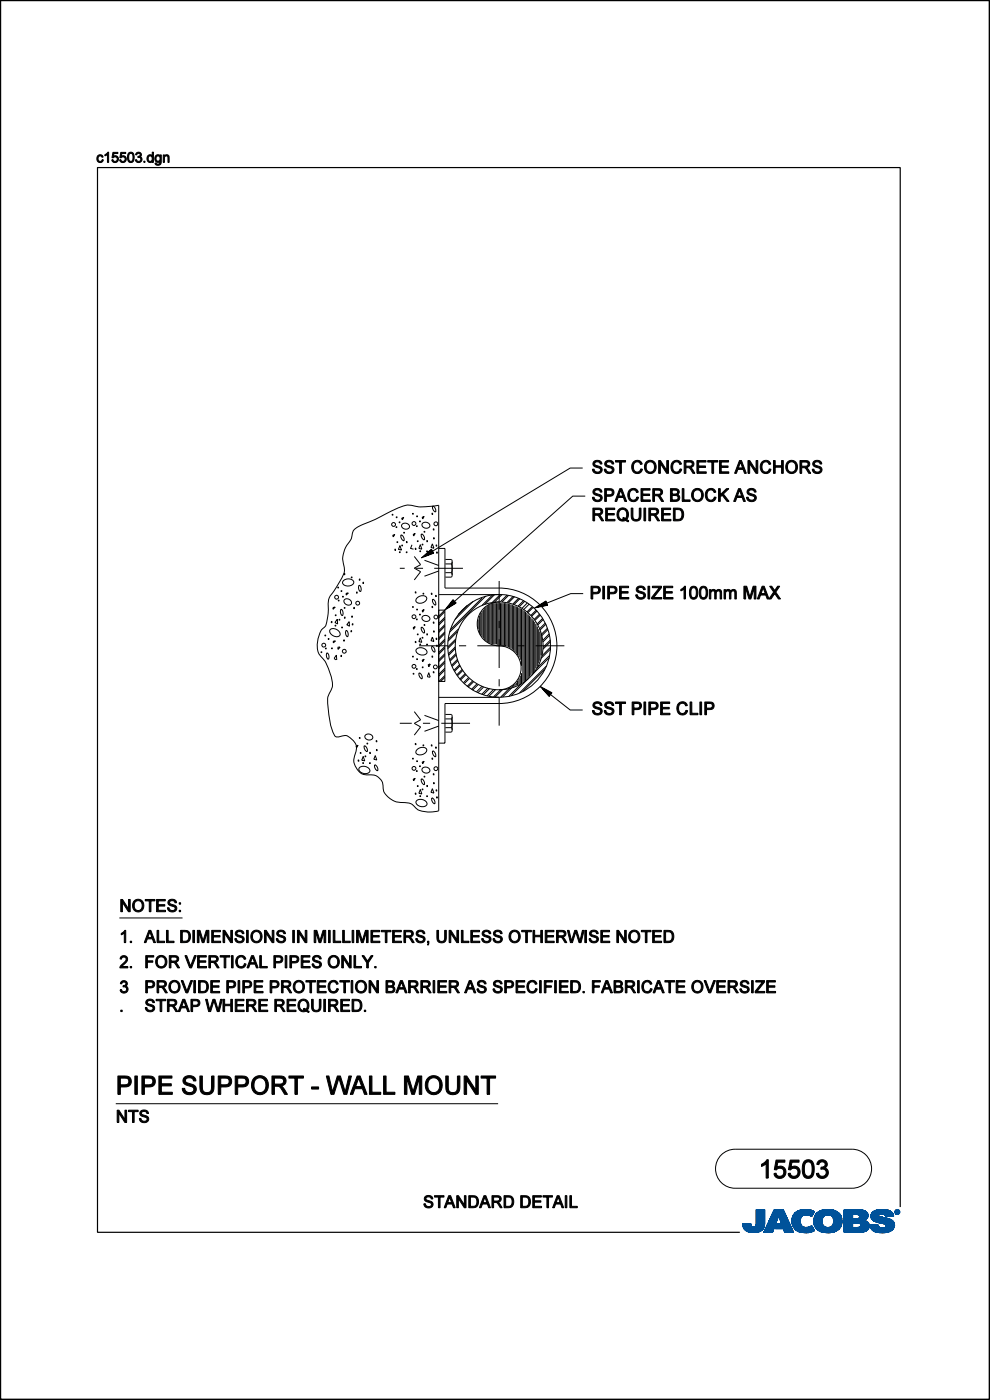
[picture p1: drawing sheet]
<svg xmlns="http://www.w3.org/2000/svg" width="210mm" height="297mm" viewBox="0 0 210 297" stroke-linecap="round" stroke-linejoin="round" font-family="sans-serif">
<path d="M191 256.1v-220.6h-170.3v225.9h136.2M.1 296.6v.3h209.7v-296.8h-209.7v296.8" fill="none" stroke="#000" stroke-width=".25"/>
<g fill="none" stroke="#000" stroke-width=".21">
<path d="M.1 .1h209.8v296.7h-209.8zM123.6 99.3h-2.6l-29.9 18 .3-.2 .1 .1-.7 .3 .6-.6 .3 .4-1.4 .5 1.1-.9 .5 .4-2 .8 1.6-1.4 .5 .6-2.6 1.1 2.1-1.9 .5 .8M75.1 112.4a20.7 20.7 0 0 1 5-2.5l1.9-1a15.5 15.5 0 0 1 4.6-1.8 13.6 13.6 0 0 0 6.5 .1v64.8a6.7 6.7 0 0 1-4.6-.3l-.3-.3a2.72 2.72 0 0 0-2.8-1.1 4.1 4.1 0 0 1-4.1-2.9 2.74 2.74 0 0 0-3.3-3 3.1 3.1 0 0 1-3-3l.3-1.2a2.78 2.78 0 0 0-2.5-4.1 1.55 1.55 0 0 1-1.8-.1 19.8 19.8 0 0 1-1.4-8.3l.4-.9a3.6 3.6 0 0 0 .2-3.5 9 9 0 0 0-2.5-4.5 5.6 5.6 0 0 1 1.4-6.2 16 16 0 0 0 .6-5.2l.3-.9 .9-1.2a16.4 16.4 0 0 0 2.2-4.2l-.1-.6a6 6 0 0 1 1.4-6.1l.5-1.7zM83.3 113.6l.5-.2-.4 .5zM83.8 116.5l.1 .3zM84.8 115.7l.4 1-.7-.2zM85.1 113.5a.98 .98 0 0 1 .6 1.2 .98 .98 0 0 1-.6-1.2zM85.2 109.9l.4-.2-.3 .6zM85.3 111.2a.85 .85 0 0 1 1-.2 .85 .85 0 0 1 .4 1 .85 .85 0 0 1-1 .2 .85 .85 0 0 1-.4-1zM86.3 114.9v.3zM87.4 115.6l-.3 .7 .6 .2M87.6 113.4l.5-.2-.4 .5z"/>
<path d="M87.9 118l1.3 1.8-1.3 .7 1.3 .8-1.3 1.7M88.1 116.3l.1 .3zM89.2 115.6l.3 .9-.7-.2zM89.4 113.3a.98 .98 0 0 1 .6 1.2 .98 .98 0 0 1-.6-1.2zM89.5 109.7l.5-.2-.3 .6zM89.6 111a.84 .84 0 0 1 1.1-.2 .84 .84 0 0 1 .4 1 .85 .85 0 0 1-1.1 .2 .85 .85 0 0 1-.4-1zM90 118.9l3.1 1.1M90.6 114.7v.3zM91.7 108.9v.3zM91.7 115.4l.3 .9-.6-.2zM91.8 107.4a.98 .98 0 0 1 .6 1.2 .98 .98 0 0 1-.6-1.2zM92 112.2v.3z"/>
<path d="M92 114.1l.1 .3zM92.6 115.6v.3zM92.7 117.1v.3zM93.1 116.3h1.3v8.5h11.4a12.2 12.2 0 0 1 12.3 12.2 12.2 12.2 0 0 1-12.3 12.2M94.5 118.7h1.3l.1 .5M94.5 119.6h1.3M95.8 119.6l.1 1.1-.1 .8M95.9 119.1v2.9M95.9 119.2l-.1 .4M124.1 105.2h-2.6l-25.6 22.8 .2-.2 .1 .1-.6 .4 .5-.7 .3 .3-1.2 .8 .9-1.1 .5 .3-1.8 1.1 1.3-1.6 .6 .5-2.3 1.5 1.7-2.2 .6 .7M69.3 138.6l.1-.1a.98 .98 0 0 1 .2 1.3 .97 .97 0 0 1-.3-1.2zM70 133.7a1.32 1.32 0 0 1 1.4-.2 1.32 1.32 0 0 1 .7 1.3 1.32 1.32 0 0 1-1.4 .1 1.32 1.32 0 0 1-.7-1.2z"/>
<path d="M70.3 131.9v.2zM70.6 128.9l.5-.1-.5 .5zM70.7 136h.5l-.5 .4zM70.8 139.7l.5 .3M71.3 139l.1 1M71.4 139l-.5 .6M71.5 131.4l.1 1-.6-.3zM71.7 137.4v.4M72.1 137.2l-.5 .1M72.2 137.3l-.5 .4M72.3 129.4l.1-.1a.98 .98 0 0 1 .2 1.3 .97 .97 0 0 1-.3-1.2zM72.3 139l.1 .3z"/>
<path d="M72.9 135.8l.1 .2zM73 123.1a1.36 1.36 0 0 1 2 .4 1.32 1.32 0 0 1-1.1 .8 1.32 1.32 0 0 1-1.2-.7zM73 121.7l.1 .3zM73.1 130.9v.3zM73.2 127.1a.85 .85 0 0 1 1 .1 .85 .85 0 0 1 .2 1.1 .85 .85 0 0 1-1.1-.1 .85 .85 0 0 1-.1-1.1zM73.3 133.9l.2-.1a.98 .98 0 0 1 .2 1.3 .97 .97 0 0 1-.4-1.2zM73.4 125.9l.5-.1-.5 .5zM74.1 131.9v1l-.5-.4zM74.5 133.8v.3zM74.6 130.7l.1 .3zM74.8 132.3v.3zM75.1 128.9v.2z"/>
<path d="M75.7 125.6v.3zM76.1 124.3l.1-.1a.98 .98 0 0 1 .3 1.3 .97 .97 0 0 1-.4-1.2zM76.2 122.9l.1 .2zM77 123.5v.3zM84.8 120.6h1M87.6 133.1l.5-.2-.4 .6zM88.1 136.1l.1 .3zM88.1 125.5l.1 .3zM88.2 120.6h1.5M88.4 137.7a1.41 1.41 0 0 1 2.2 .7 1.32 1.32 0 0 1-1.4 .5 1.32 1.32 0 0 1-1-1zM88.4 126.9a1.36 1.36 0 0 1 2.1-.1 1.32 1.32 0 0 1-.9 1.1 1.32 1.32 0 0 1-1.4-.4zM88.9 137h6.1"/>
<path d="M89.2 135.3l.3 1-.7-.2zM89.4 133.1a.98 .98 0 0 1 .6 1.2 .98 .98 0 0 1-.6-1.2zM89.5 129.5l.5-.2-.3 .6zM89.6 130.8a.85 .85 0 0 1 1.1-.2 .85 .85 0 0 1 .4 1 .85 .85 0 0 1-1.1 .2 .85 .85 0 0 1-.4-1zM90.6 134.4v.3zM91.5 125.8l.1 .3zM91.6 137.1a.98 .98 0 0 1 .6 1.2 .98 .98 0 0 1-.6-1.2zM91.7 139.2v.3zM91.7 128.6v.3zM91.7 135.1l.3 1-.6-.2zM91.8 127.1a.98 .98 0 0 1 .6 1.3 .98 .98 0 0 1-.6-1.3zM92 131.9v.3z"/>
<path d="M92 133.8l.1 .3zM92.1 120.6h6.1M92.5 126.3v.3zM92.6 135.4v.3zM92.7 136.9v.3zM93.1 129.4h1.3v15.2h-1.3zM93.1 121.1l-3.1 1.1M93.1 126.1h12.8M94.4 129.4l-1.3 1.3M94.4 129.8l-1.3 1.3M94.4 131l-1.3 1.3M94.4 131.3l-1.3 1.3"/>
<path d="M94.4 132.5l-1.3 1.3M94.4 132.9l-1.3 1.3M94.4 134l-1.3 1.3M94.4 134.4l-1.3 1.3M94.4 135.6l-1.3 1.3M94.4 135.9l-1.3 1.4M94.4 137.1l-1.3 1.3M94.4 138.7l-1.3 1.3M94.4 137.5l-1.3 1.3M94.4 139.1l-1.3 1.3M94.5 121.5h1.3M95.8 121.5l.1 .5"/>
<path d="M95.9 122l-.1 .4h-1.3M96.6 137.2l-1.5 1.5M96.6 137.6l-1.4 1.4M96.6 136l-1.6 1.6M96.7 135.6l-1.7 1.6M96.7 138.6l-1.3 1.4M96.8 138.9l-1.3 1.3M97 139.9l-1.2 1.2M97.1 134l-2.1 2M97.3 133.4l-2.2 2.2M97.4 137h1.5M99.1 128.5l-1.9 1.8"/>
<path d="M100.4 127.6l-3.9 3.8M101.3 137h6M101.4 131.4v2M101.7 130.6v3.7M102 130v4.8M102.2 126.9l-6.7 6.7M102.2 129.6v5.5M102.5 129.3v6.1M102.8 129v6.8M103 126.5l-7.6 7.6M103.1 128.8v7.2M103.4 128.6v7.6"/>
<path d="M103.7 128.4v8M103.9 128.2v8.3M104.2 128.1v8.5M104.5 128v8.7M104.5 126.2l-2.2 2.2M104.8 128v8.7M105 126.1l-2.1 2.1M105 128v8.7M105.3 128v8.7M105.6 128v8.8M105.9 123.3v18.4M105.9 127.7a4.7 4.7 0 0 0-4.7 5 4.7 4.7 0 0 0 5.3 4.4 4.7 4.7 0 0 1 4 4.9 4.7 4.7 0 0 1-4.6 4.3"/>
<path d="M106.2 126.1l-1.7 1.7M106.2 128v8.9M106.4 128v8.9M106.5 126.1l-1.6 1.6M106.7 128v9M107 128v9M107.3 128v9.1M107.6 128v9.2M107.6 126.2l-1.5 1.5M107.8 128.1v9.2M107.9 126.3l-1.4 1.4M108.1 128.2v9.2"/>
<path d="M108.4 128.2v9.4M108.7 128.3v9.5M108.9 126.5l-1.3 1.3M109 128.5v9.5M109.1 126.6l-1.3 1.3M109.2 128.6v9.7M109.5 128.7v9.9M109.7 137h1.5M109.8 128.8v10.2M110 126.9l-1.2 1.2M110.1 128.9v10.5M110.3 127l-1.2 1.2"/>
<path d="M110.4 129.1v10.9M110.6 129.2v12.1M110.9 129.3v15.4M111.1 127.4l-1.2 1.2M111.2 129.6v14.9M111.3 127.5l-1.1 1.2M111.5 129.8v14.6M111.8 130v14.1M111.8 127.9l-1.1 1.2M112 130.3v13.6M112.3 128.1l-1.2 1.2M112.3 130.6v13"/>
<path d="M112.6 130.9v12.4M112.8 128.8l-1 1M112.9 131.2v11.7M113.1 128.8l-1.1 1.2M113.1 131.6v11.2M113.2 129a10.9 10.9 0 0 1-3.7 18.3 10.9 10.9 0 0 1-14.4-12 10.9 10.9 0 0 1 17.4-7l.8 .7M113.4 131.9v10.4M113.6 137h6.1M113.7 132.4v9.4M113.7 129.4l-1.1 1.2M113.9 129.6l-1.1 1.2M114 132.9v8.4"/>
<path d="M114.3 133.5v7.3M114.5 130.3l-1.2 1.1M114.5 134v6.2M114.6 130.5l-1.1 1.1M114.8 134.5v4.5M115.1 131.2l-1.1 1.1M115.3 131.4l-1.2 1.2M115.7 132.2l-1.2 1.2M115.8 132.4l-1.2 1.2M116.1 133.3l-1.2 1.2M116.2 133.6l-1.2 1.2M116.5 139.5l-3.7 3.7"/>
<path d="M116.5 134.5l-1.4 1.4M116.6 134.8l-1.4 1.4M116.6 139.1l-2.7 2.7M116.7 135.8l-1.5 1.6M116.8 136.1l-1.6 1.6M116.8 137.7l-2 1.9M116.8 137.3l-1.9 1.9M123.7 125.9h-2.6l-5.8 2.3 .3-.2 .1 .2-.8 .2 .8-.5 .1 .4-1.3 .3 1.2-.8 .4 .5-2.1 .5 1.8-1.1 .4 .7-2.8 .6 2.4-1.5 .4 .9M75.5 158.3l.5-.2-.4 .5zM77.3 158.2a.98 .98 0 0 1 .6 1.2 .98 .98 0 0 1-.6-1.2zM77.5 156a.85 .85 0 0 1 1.1-.2 .85 .85 0 0 1 .4 1 .85 .85 0 0 1-1.1 .1 .85 .85 0 0 1-.4-.9zM78.5 159.6v.3z"/>
<path d="M79.8 157.1l.1 .3zM79.9 159v.3zM84.8 153.4h2.5M87.9 151l1.3 1.7-1.3 .8 1.3 .7-1.3 1.8M88.1 157.7l.1 .3zM88.4 159.1a1.36 1.36 0 0 1 2.1-.1 1.32 1.32 0 0 1-.9 1.1 1.32 1.32 0 0 1-1.4-.4zM88.9 142.8a.98 .98 0 0 1 .6 1.2 .98 .98 0 0 1-.6-1.2zM89.5 140l.5-.2-.3 .6zM89.7 153.4h1.5M90 151.8l3.1 1.1M90.6 143.6l.6 .1M90.8 141.1l.2 .4"/>
<path d="M90.9 142.7l.4 1M91 142.7l-.3 .8M91.2 140.8l-.4 .3M91.3 140.9l-.3 .5M91.5 158l.1 .3zM91.8 159.3a.98 .98 0 0 1 .6 1.2 .98 .98 0 0 1-.6-1.2zM92 142.5v.3zM92.5 158.5v.3zM93.1 147.9l12.8 .1v5.9M93.1 154l-3.1 1.1M93.6 153.4h6.1M94.4 143.3l-1.3 1.3"/>
<path d="M94.4 143.7l-.9 .9M94.4 141.8l-1.3 1.3M94.4 142.1l-1.3 1.3M94.4 140.2l-1.3 1.3M94.4 140.6l-1.3 1.3M94.5 151.6h1.3l.1 .4M94.5 154.4h1.3M94.5 152.5h1.3M95.8 154.4l.1 .4M95.8 152.5l.1 .7-.1 1.2M95.9 152v2.9M95.9 152l-.1 .5"/>
<path d="M95.9 154.8l-.1 .5h-1.3M97.1 140.2l-1.2 1.2M97.5 141l-1.2 1.2M97.6 141.2l-1.2 1.2M98 142l-1.1 1.2M98.2 142.2l-1.1 1.2M98.7 142.9l-1.2 1.2M98.8 143.1l-1.1 1.1M99.4 143.8l-1.1 1.1M99.6 144l-1.1 1M100.2 144.5l-1.1 1.1M100.4 144.7l-1.1 1.1"/>
<path d="M101.1 145.1l-1.1 1.2M101.4 145.3l-1.2 1.1M102.3 145.6l-1.2 1.2M102.6 145.8l-1.2 1.2M103.5 146l-1.3 1.3M103.8 146.1l-1.3 1.3M104.7 146.2l-1.4 1.4M105.1 146.3l-1.4 1.4M105.9 144.1v1.5M105.9 149.2h-11.5v8.5h-1.3M106.2 146.3l-1.5 1.5M106.6 146.3l-1.6 1.6"/>
<path d="M108 146l-1.8 1.9M108.1 145.8v.1M108.4 145.6v.3M108.6 145.9l-2 2M108.7 145.5v.3M109 145.3v.4M109.2 145v.6M109.5 144.8v.6M109.8 144.4v1M110.1 143.9v1.3M110.4 143.4v1.7M110.6 142.8v2.2"/>
<path d="M110.7 145l-2.7 2.7M112.1 143.9l-3.7 3.7M115.5 142l-4.5 4.6M115.9 141.3l-5.7 5.7M116.5 147.7l.6-.7-2.5-1.4 1.9 2.1 .4-.7-1.8-1 1.4 1.6 .2-.6-1.2-.7 .9 1.1 .3-.4-.8-.4 .5 .6 .1-.2-.3-.1 4.8 3.7h2.6M76 161.2l.1 .3zM76.3 162.8a1.41 1.41 0 0 1 2.2 .8 1.32 1.32 0 0 1-1.4 .5 1.32 1.32 0 0 1-1-1zM77 160.5l.4 .9-.7-.1zM79.5 162.3a.98 .98 0 0 1 .6 1.2 .98 .98 0 0 1-.6-1.2zM79.6 160.3l.3 .9-.6-.1zM87.6 165.3l.5-.2-.4 .6zM88.1 168.2l.1 .3z"/>
<path d="M88.4 169.8a1.41 1.41 0 0 1 2.2 .8 1.32 1.32 0 0 1-1.4 .5 1.32 1.32 0 0 1-1-1zM89.2 167.5l.3 .9-.7-.1zM89.4 165.2a.98 .98 0 0 1 .6 1.2 .98 .98 0 0 1-.6-1.2zM89.5 161.7l.5-.2-.3 .5zM89.6 163a.85 .85 0 0 1 1.1-.2 .85 .85 0 0 1 .4 1 .85 .85 0 0 1-1.1 .2 .85 .85 0 0 1-.4-1zM90.6 166.6v.3zM91.6 169.3a.98 .98 0 0 1 .6 1.2 .98 .98 0 0 1-.6-1.2zM91.7 160.8v.3zM91.7 167.3l.3 .9-.6-.1zM92 164.1v.3zM92 166l.1 .3zM92.6 167.5v.3z"/>
<path d="M92.7 169v.3zM25.3 194.7h13.4M24.6 234.1h81.1M153 245l1.3-.9 1.6-.3h24.8a4.1 4.1 0 0 1 4.2 4.1 4.1 4.1 0 0 1-4.2 4.2h-24.8a4.1 4.1 0 0 1-3.8-2.6 4.1 4.1 0 0 1 .9-4.5z"/>
<circle cx="83.3" cy="109.2" r=".09"/>
<circle cx="83.5" cy="111.3" r=".41"/>
<circle cx="84.1" cy="111.8" r=".09"/>
<circle cx="84.1" cy="109.7" r=".09"/>
<circle cx="84.3" cy="115" r=".09"/>
<circle cx="84.8" cy="110.8" r=".09"/>
<circle cx="84.8" cy="117.1" r=".09"/>
<circle cx="85.3" cy="115.7" r=".09"/>
<circle cx="85.7" cy="113" r=".09"/>
<circle cx="86.3" cy="117.2" r=".09"/>
<circle cx="87.6" cy="109" r=".09"/>
<circle cx="87.8" cy="111.1" r=".41"/>
<circle cx="88.4" cy="111.6" r=".09"/>
<circle cx="88.5" cy="109.5" r=".09"/>
<circle cx="88.6" cy="114.8" r=".09"/>
<circle cx="89.1" cy="110.6" r=".09"/>
<circle cx="89.1" cy="116.9" r=".09"/>
<circle cx="89.6" cy="115.5" r=".09"/>
<circle cx="90" cy="112.8" r=".09"/>
<circle cx="90.6" cy="117" r=".09"/>
<circle cx="92.5" cy="111.1" r=".41"/>
<circle cx="68.2" cy="138.4" r=".09"/>
<circle cx="68.7" cy="136.9" r=".41"/>
<circle cx="69" cy="134.8" r=".09"/>
<circle cx="69.1" cy="137.6" r=".09"/>
<circle cx="69.7" cy="135.6" r=".09"/>
<circle cx="70.4" cy="137.5" r=".09"/>
<circle cx="71.2" cy="132.7" r=".09"/>
<circle cx="71.2" cy="130.5" r=".09"/>
<circle cx="71.4" cy="126.7" r=".41"/>
<circle cx="71.7" cy="124.6" r=".09"/>
<circle cx="71.8" cy="127.4" r=".09"/>
<circle cx="72" cy="131.5" r=".09"/>
<circle cx="72.4" cy="125.4" r=".09"/>
<circle cx="72.6" cy="133.1" r=".09"/>
<circle cx="72.8" cy="126.6" r=".09"/>
<circle cx="73" cy="138.2" r=".41"/>
<circle cx="73.1" cy="129" r=".09"/>
<circle cx="74.6" cy="122.5" r=".09"/>
<circle cx="75.9" cy="128" r=".41"/>
<circle cx="87.6" cy="139.3" r=".09"/>
<circle cx="87.6" cy="128.8" r=".09"/>
<circle cx="87.8" cy="130.8" r=".41"/>
<circle cx="88.4" cy="131.4" r=".09"/>
<circle cx="88.5" cy="129.3" r=".09"/>
<circle cx="88.5" cy="139.8" r=".09"/>
<circle cx="88.6" cy="134.6" r=".09"/>
<circle cx="89.1" cy="130.4" r=".09"/>
<circle cx="89.1" cy="136.7" r=".09"/>
<circle cx="89.6" cy="135.3" r=".09"/>
<circle cx="89.8" cy="125.9" r=".09"/>
<circle cx="90" cy="132.6" r=".09"/>
<circle cx="90.6" cy="136.7" r=".09"/>
<circle cx="92.5" cy="130.9" r=".41"/>
<circle cx="105.9" cy="137" r="9.3"/>
<circle cx="76.3" cy="156.6" r=".09"/>
<circle cx="76.5" cy="159.7" r=".09"/>
<circle cx="77.9" cy="157.7" r=".09"/>
<circle cx="87.7" cy="142.9" r=".09"/>
<circle cx="87.8" cy="141.4" r=".41"/>
<circle cx="88.4" cy="141.9" r=".09"/>
<circle cx="89.7" cy="141.6" r=".09"/>
<circle cx="89.8" cy="158.1" r=".09"/>
<circle cx="92.4" cy="141.5" r=".41"/>
<circle cx="77" cy="161.9" r=".09"/>
<circle cx="77.5" cy="160.4" r=".09"/>
<circle cx="78.5" cy="161.9" r=".09"/>
<circle cx="87.6" cy="160.9" r=".09"/>
<circle cx="87.8" cy="163" r=".41"/>
<circle cx="88.4" cy="163.6" r=".09"/>
<circle cx="88.5" cy="161.5" r=".09"/>
<circle cx="88.6" cy="166.8" r=".09"/>
<circle cx="89.1" cy="162.6" r=".09"/>
<circle cx="89.1" cy="168.9" r=".09"/>
<circle cx="89.6" cy="167.5" r=".09"/>
<circle cx="90" cy="164.8" r=".09"/>
<circle cx="90.6" cy="168.9" r=".09"/>
<circle cx="92.5" cy="163.1" r=".41"/>
</g>
<g fill="#000" stroke="#000" stroke-width=".21">
<path d="M20.7 33l.4-.2 .4 .1 .4 .4-.3 .1-.1-.3a.53 .53 0 0 0-.7 .6 .53 .53 0 0 0 .7 .4l.2-.2h.2a.73 .73 0 0 1-.9 .5 .73 .73 0 0 1-.4-1z" fill-rule="evenodd"/>
<path d="M22.3 32.8l.7-.5v2.1h-.2v-1.6l-.5 .3z" fill-rule="evenodd"/>
<path d="M24 32.3h1v.3h-.8l-.1 .6a.71 .71 0 0 1 1 .3 .71 .71 0 0 1-.5 1 .71 .71 0 0 1-.9-.6h.3a.47 .47 0 0 0 .7 .2 .47 .47 0 0 0 0-.7 .47 .47 0 0 0-.7 .1l-.2-.1z" fill-rule="evenodd"/>
<path d="M25.6 32.3h1.1v.3h-.9l-.1 .6a.71 .71 0 0 1 1 .3 .71 .71 0 0 1-.4 1 .71 .71 0 0 1-.9-.6h.2a.47 .47 0 0 0 .7 .2 .47 .47 0 0 0 .1-.7 .47 .47 0 0 0-.7 .1l-.3-.1z" fill-rule="evenodd"/>
<path d="M27.4 32.4a.78 .78 0 0 1 .9 .1 .78 .78 0 0 1 .2 .9 .78 .78 0 0 1-.7 1.1 .78 .78 0 0 1-.8-1.1l.1-.6zM27.4 32.7v.1a1.13 1.13 0 0 0 .4 1.4 1.12 1.12 0 0 0 .2-1.6l-.2-.1z" fill-rule="evenodd"/>
<path d="M29 32.4a.56 .56 0 0 1 .8 0 .56 .56 0 0 1-.1 .8 .67 .67 0 0 1 .1 1.2 .67 .67 0 0 1-1.1-.5h.3a.45 .45 0 0 0 .5 .4 .45 .45 0 0 0 .3-.6 .45 .45 0 0 0-.6-.3l.1-.2a.37 .37 0 0 0 .4-.4 .37 .37 0 0 0-.3-.4 .37 .37 0 0 0-.4 .5l-.2-.1z" fill-rule="evenodd"/>
<path d="M30.5 34.2h.3v.2h-.3z" fill-rule="evenodd"/>
<path d="M31.4 33.1l.5-.3 .4 .3v-.8h.2v2.1h-.2v-.2a.68 .68 0 0 1-.9 .1 .68 .68 0 0 1-.2-.9zM31.5 33.2a.54 .54 0 0 0-.1 .8 .54 .54 0 0 0 .8 .1 .54 .54 0 0 0 .1-.8 .54 .54 0 0 0-.8-.1z" fill-rule="evenodd"/>
<path d="M33 33.1l.3-.3 .7 .2v-.1h.2v1.3a.69 .69 0 0 1-.5 .8 .69 .69 0 0 1-.8-.4h.2a.47 .47 0 0 0 .8 0l.1-.4a.73 .73 0 0 1-1 0 .73 .73 0 0 1-.1-1zM33.2 33.2a.53 .53 0 0 0-.1 .7 .53 .53 0 0 0 .7 .2 .53 .53 0 0 0 .1-.8 .53 .53 0 0 0-.7-.1z" fill-rule="evenodd"/>
<path d="M34.6 32.9h.3v.2a.54 .54 0 0 1 .6-.2 .54 .54 0 0 1 .4 .6v.9h-.3v-1.2a.4 .4 0 0 0-.5-.1 .4 .4 0 0 0-.2 .5v.8h-.3z" fill-rule="evenodd"/>
<path d="M126 97.9a1.05 1.05 0 0 1 1.7 .5h-.4a.56 .56 0 0 0-.6-.5 .56 .56 0 0 0-.5 .7l1.1 .4a.84 .84 0 0 1 .3 1.1 .84 .84 0 0 1-1.1 .3l-.7-.4-.1-.5h.3a.65 .65 0 0 0 .7 .7 .65 .65 0 0 0 .6-.7l-.9-.4a.69 .69 0 0 1-.6-.5 .69 .69 0 0 1 .2-.7z" fill-rule="evenodd"/>
<path d="M128.5 97.9a1.05 1.05 0 0 1 1.7 .5h-.4a.56 .56 0 0 0-.6-.5 .56 .56 0 0 0-.5 .7l1.1 .4a.84 .84 0 0 1 .3 1.1 .84 .84 0 0 1-1.1 .3l-.7-.4-.1-.5h.3a.65 .65 0 0 0 .7 .7 .65 .65 0 0 0 .6-.7l-.9-.4a.69 .69 0 0 1-.6-.5 .69 .69 0 0 1 .2-.7z" fill-rule="evenodd"/>
<path d="M134.3 98a1.1 1.1 0 0 1 1.9 .4l-.3 .1a.8 .8 0 0 0-1-.5 .8 .8 0 0 0-.5 1 .81 .81 0 0 0 .5 1.1 .81 .81 0 0 0 1-.6l.4 .1a1.17 1.17 0 0 1-1.4 .9 1.17 1.17 0 0 1-.9-1.5z" fill-rule="evenodd"/>
<path d="M137 98a1.33 1.33 0 0 1 1.8 0 1.33 1.33 0 0 1 .2 1.8 1.3 1.3 0 0 1-1.7 .5 1.3 1.3 0 0 1-.5-1.8zM137.3 98.2a1.08 1.08 0 0 0-.2 1.3 1.08 1.08 0 0 0 1.2 .6 1.1 1.1 0 0 0 .5-1.3 1.1 1.1 0 0 0-1.2-.8z" fill-rule="evenodd"/>
<path d="M142.7 98a1.1 1.1 0 0 1 1.9 .4l-.4 .1a.8 .8 0 0 0-1-.5 .8 .8 0 0 0-.5 1 .81 .81 0 0 0 .5 1.1 .81 .81 0 0 0 1-.6l.4 .1a1.17 1.17 0 0 1-1.4 .9 1.17 1.17 0 0 1-.9-1.5z" fill-rule="evenodd"/>
<path d="M161.6 98a1.1 1.1 0 0 1 1.9 .4l-.4 .1a.8 .8 0 0 0-1-.5 .8 .8 0 0 0-.5 1 .81 .81 0 0 0 .6 1.1 .81 .81 0 0 0 1-.6l.4 .1a1.17 1.17 0 0 1-1.5 .9 1.17 1.17 0 0 1-.8-1.5z" fill-rule="evenodd"/>
<path d="M167 98a1.34 1.34 0 0 1 1.8 0 1.34 1.34 0 0 1 .2 1.8 1.3 1.3 0 0 1-1.8 .5 1.3 1.3 0 0 1-.4-1.8zM167.3 98.2a1.08 1.08 0 0 0-.2 1.3 1.08 1.08 0 0 0 1.2 .6 1.1 1.1 0 0 0 .5-1.3 1.1 1.1 0 0 0-1.2-.8z" fill-rule="evenodd"/>
<path d="M172.6 97.9a1.05 1.05 0 0 1 1.7 .5h-.3a.56 .56 0 0 0-.7-.5 .56 .56 0 0 0-.4 .7l1 .4a.84 .84 0 0 1 .3 1.1 .84 .84 0 0 1-1.1 .3l-.7-.4-.1-.5h.4a.65 .65 0 0 0 .6 .7 .65 .65 0 0 0 .7-.7l-1-.4a.69 .69 0 0 1-.6-.5 .69 .69 0 0 1 .2-.7z" fill-rule="evenodd"/>
<path d="M126 103.8a1.05 1.05 0 0 1 1.7 .6h-.4a.56 .56 0 0 0-.6-.5 .56 .56 0 0 0-.5 .7l1.1 .3a.84 .84 0 0 1 .3 1.2 .84 .84 0 0 1-1.1 .3l-.7-.4-.1-.5h.3a.65 .65 0 0 0 .7 .6 .65 .65 0 0 0 .6-.7l-.9-.4a.69 .69 0 0 1-.6-.5 .69 .69 0 0 1 .2-.7z" fill-rule="evenodd"/>
<path d="M125.8 107.8a2.57 2.57 0 0 1 1.8 .2l.2 .3a.73 .73 0 0 1-.7 .9l.9 1.3h-.4l-.6-1-.5-.2h-.4v1.2h-.3zM126.1 108.1v.9h.8a.46 .46 0 0 0 .6-.4 .46 .46 0 0 0-.6-.5z" fill-rule="evenodd"/>
<path d="M128.3 103.7h.9a.82 .82 0 0 1 1 .7 .82 .82 0 0 1-.9 .9h-.7v1.1h-.3zM128.6 104v1h.7a.51 .51 0 0 0 .6-.4 .51 .51 0 0 0-.3-.6z" fill-rule="evenodd"/>
<path d="M128.5 107.8h1.9v.3h-1.6v.8h1.5v.3h-1.5v1h1.7v.3h-2z" fill-rule="evenodd"/>
<path d="M131.5 103.7h.4l1 2.7h-.4l-.3-.9h-1.1l-.3 .9h-.4zM131.7 104l-.5 1.2h.9z" fill-rule="evenodd"/>
<path d="M130.6 97.7h2.1v.3h-.9v2.4h-.4v-2.4h-.8z" fill-rule="evenodd"/>
<path d="M131.2 108.1a1.33 1.33 0 0 1 1.8 .1 1.33 1.33 0 0 1 .1 1.8l-.2 .2 .5 .3-.1 .2a.88 .88 0 0 0-1.2-.2 1.44 1.44 0 0 1-1.2-.9 1.44 1.44 0 0 1 .3-1.5zM131.5 108.3a1.12 1.12 0 0 0-.2 1.2 1.12 1.12 0 0 0 1 .7h.1l-.3-.2 .1-.2 .5 .2a1.06 1.06 0 0 0 .2-1.3 1.06 1.06 0 0 0-1.3-.5z" fill-rule="evenodd"/>
<path d="M133.5 104a1.1 1.1 0 0 1 1.9 .4l-.4 .1a.8 .8 0 0 0-1-.5 .8 .8 0 0 0-.5 1 .81 .81 0 0 0 .6 1.1 .81 .81 0 0 0 1-.7l.4 .1a1.17 1.17 0 0 1-1.5 .9 1.17 1.17 0 0 1-.8-1.4z" fill-rule="evenodd"/>
<path d="M133.9 107.8h.4v1.6a.7 .7 0 0 0 .6 .8 .7 .7 0 0 0 .7-.8v-1.6h.4v1.6a1.05 1.05 0 0 1-1.1 1.1 1.05 1.05 0 0 1-1-1.1z" fill-rule="evenodd"/>
<path d="M136 103.7h1.9v.3h-1.6v.8h1.5v.3h-1.5v1h1.6v.3h-1.9z" fill-rule="evenodd"/>
<path d="M136.6 107.8h.4v2.7h-.4z" fill-rule="evenodd"/>
<path d="M137.6 107.8a2.57 2.57 0 0 1 1.9 .2l.2 .3a.73 .73 0 0 1-.7 .9l.9 1.3h-.4l-.6-1-.5-.2h-.4v1.2h-.4zM138 108.1v.9h.7a.46 .46 0 0 0 .6-.4 .46 .46 0 0 0-.5-.5z" fill-rule="evenodd"/>
<path d="M138.5 103.7a2.57 2.57 0 0 1 1.8 .1l.2 .4a.73 .73 0 0 1-.7 .9l.9 1.3h-.4l-.6-1-.5-.2h-.4v1.2h-.3zM138.8 104v.9h.8a.46 .46 0 0 0 .6-.4 .46 .46 0 0 0-.6-.5z" fill-rule="evenodd"/>
<path d="M139.7 97.7h.4l1.3 2.1v-2.1h.4v2.7h-.4l-1.3-2.1v2.1h-.4z" fill-rule="evenodd"/>
<path d="M140.3 107.8h2v.3h-1.6v.8h1.5v.3h-1.5v1h1.6v.3h-2z" fill-rule="evenodd"/>
<path d="M142.2 103.7a2.16 2.16 0 0 1 1.7 .1l.2 .7-.4 .4a.77 .77 0 0 1 .4 1 .77 .77 0 0 1-.9 .5h-1zM142.6 104v.8a1 1 0 0 0 1.1-.2 .46 .46 0 0 0-.1-.5 .46 .46 0 0 0-.5-.1zM142.6 105.1v1h.6a.49 .49 0 0 0 .6-.5 .49 .49 0 0 0-.6-.5z" fill-rule="evenodd"/>
<path d="M142.8 107.8a1.82 1.82 0 0 1 2 .4 1.38 1.38 0 0 1 .2 1.5 1.38 1.38 0 0 1-1.2 .8h-1zM143.2 108.1v2.1a1.1 1.1 0 0 0 1.5-1.1 1.1 1.1 0 0 0-1.5-1z" fill-rule="evenodd"/>
<path d="M144.7 103.7h.4v2.4h1.3v.3h-1.7z" fill-rule="evenodd"/>
<path d="M145.1 97.7a2.57 2.57 0 0 1 1.9 .2l.2 .3a.73 .73 0 0 1-.7 1l.9 1.2h-.4l-.6-.9-.5-.3h-.4v1.2h-.4zM145.5 98v.9h.7a.46 .46 0 0 0 .6-.4 .46 .46 0 0 0-.5-.5z" fill-rule="evenodd"/>
<path d="M147 104a1.34 1.34 0 0 1 1.8 0 1.34 1.34 0 0 1 .2 1.8 1.3 1.3 0 0 1-1.7 .4 1.3 1.3 0 0 1-.5-1.7zM147.3 104.2a1.08 1.08 0 0 0-.2 1.3 1.08 1.08 0 0 0 1.2 .5 1.1 1.1 0 0 0 .5-1.3 1.1 1.1 0 0 0-1.2-.7z" fill-rule="evenodd"/>
<path d="M147.8 97.7h2v.3h-1.6v.9h1.5v.3h-1.5v.9h1.6v.3h-2z" fill-rule="evenodd"/>
<path d="M150.1 97.7h2.2v.3h-.9v2.4h-.4v-2.4h-.9z" fill-rule="evenodd"/>
<path d="M149.9 104a1.1 1.1 0 0 1 1.9 .4l-.3 .1a.8 .8 0 0 0-1-.5 .8 .8 0 0 0-.5 1 .81 .81 0 0 0 .5 1.1 .81 .81 0 0 0 1-.7l.4 .1a1.17 1.17 0 0 1-1.4 .9 1.17 1.17 0 0 1-.9-1.4z" fill-rule="evenodd"/>
<path d="M152.4 103.7h.4v1.2l1.3-1.2h.5l-1.2 1.1 1.3 1.6h-.5l-1-1.4-.4 .4v1h-.4z" fill-rule="evenodd"/>
<path d="M152.6 97.7h1.9v.3h-1.5v.9h1.4v.3h-1.4v.9h1.6v.3h-2z" fill-rule="evenodd"/>
<path d="M156.7 103.7h.4l1 2.7h-.4l-.3-.9h-1.1l-.3 .9h-.4zM156.9 104l-.5 1.2h.9z" fill-rule="evenodd"/>
<path d="M156.9 97.7h.4l1 2.7h-.4l-.3-.8h-1.1l-.3 .8h-.4zM157.1 98l-.5 1.3h.9z" fill-rule="evenodd"/>
<path d="M158.7 103.8a1.05 1.05 0 0 1 1.7 .6h-.4a.56 .56 0 0 0-.6-.5 .56 .56 0 0 0-.5 .7l1.1 .3a.84 .84 0 0 1 .3 1.2 .84 .84 0 0 1-1.2 .3l-.6-.4-.1-.5h.3a.65 .65 0 0 0 .7 .6 .65 .65 0 0 0 .6-.7l-1-.4a.69 .69 0 0 1-.5-.5 .69 .69 0 0 1 .2-.7z" fill-rule="evenodd"/>
<path d="M158.7 97.7h.3l1.4 2.1v-2.1h.3v2.7h-.3l-1.4-2.1v2.1h-.3z" fill-rule="evenodd"/>
<path d="M164.1 97.7h.3v1.1h1.4v-1.1h.4v2.7h-.4v-1.3h-1.4v1.3h-.3z" fill-rule="evenodd"/>
<path d="M169.7 97.7a2.57 2.57 0 0 1 1.8 .2l.2 .3a.73 .73 0 0 1-.7 1l1 1.2h-.4l-.6-.9-.6-.3h-.3v1.2h-.4zM170.1 98v.9h.7a.46 .46 0 0 0 .6-.4 .46 .46 0 0 0-.5-.5z" fill-rule="evenodd"/>
<path d="M125.4 124.4h.9a.82 .82 0 0 1 1 .7 .82 .82 0 0 1-.9 .9h-.7v1.1h-.3zM125.7 124.7v1h.7a.51 .51 0 0 0 .6-.4 .51 .51 0 0 0-.3-.6z" fill-rule="evenodd"/>
<path d="M127.9 124.4h.3v2.7h-.3z" fill-rule="evenodd"/>
<path d="M128.9 124.4h1a.82 .82 0 0 1 1 .7 .82 .82 0 0 1-1 .9h-.6v1.1h-.4zM129.3 124.7v1h.6a.51 .51 0 0 0 .6-.4 .51 .51 0 0 0-.3-.6z" fill-rule="evenodd"/>
<path d="M131.4 124.4h1.9v.3h-1.5v.8h1.4v.3h-1.4v1h1.6v.3h-2z" fill-rule="evenodd"/>
<path d="M135.2 124.5a1.05 1.05 0 0 1 1.7 .6h-.4a.56 .56 0 0 0-.6-.5 .56 .56 0 0 0-.5 .7l1.1 .3a.84 .84 0 0 1 .3 1.2 .84 .84 0 0 1-1.2 .3l-.6-.4-.2-.5h.4a.65 .65 0 0 0 .7 .6 .65 .65 0 0 0 .6-.7l-1-.4a.69 .69 0 0 1-.5-.5 .69 .69 0 0 1 .2-.7z" fill-rule="evenodd"/>
<path d="M137.4 124.4h.4v2.7h-.4z" fill-rule="evenodd"/>
<path d="M138.4 124.4h1.9v.3l-1.6 2.1h1.7v.3h-2.2v-.4l1.7-2h-1.5z" fill-rule="evenodd"/>
<path d="M140.8 124.4h1.9v.3h-1.6v.8h1.5v.3h-1.5v1h1.7v.3h-2z" fill-rule="evenodd"/>
<path d="M144.4 125l.8-.6h.2v2.7h-.3v-2.1l-.7 .4z" fill-rule="evenodd"/>
<path d="M146.6 124.5a.97 .97 0 0 1 1.2 .1 .97 .97 0 0 1 .2 1.1 .98 .98 0 0 1-.2 1.1 .98 .98 0 0 1-1 .3 1.92 1.92 0 0 1-.2-2.6zM146.7 124.9a1.92 1.92 0 0 0 .2 1.9 .71 .71 0 0 0 .7-.3 .71 .71 0 0 0 .1-.8 .71 .71 0 0 0-.1-.7 .71 .71 0 0 0-.7-.3z" fill-rule="evenodd"/>
<path d="M148.7 124.5a.97 .97 0 0 1 1.2 .1 .97 .97 0 0 1 .2 1.1 .98 .98 0 0 1-.2 1.1 .98 .98 0 0 1-1 .3 1.92 1.92 0 0 1-.2-2.6zM148.8 124.9a1.92 1.92 0 0 0 .2 1.9 .71 .71 0 0 0 .7-.3 .71 .71 0 0 0 .1-.8 .71 .71 0 0 0-.1-.7 .71 .71 0 0 0-.7-.3z" fill-rule="evenodd"/>
<path d="M150.5 125.1h.3v.3a.6 .6 0 0 1 .5-.4 .6 .6 0 0 1 .6 .4 .63 .63 0 0 1 .7-.3 .63 .63 0 0 1 .5 .6v1.4h-.3l-.1-1.6-.3-.1a.48 .48 0 0 0-.5 .5v1.2h-.3v-1.3a.45 .45 0 0 0-.6-.4 .45 .45 0 0 0-.2 .7v1h-.3z" fill-rule="evenodd"/>
<path d="M153.6 125.1h.3v.3a.6 .6 0 0 1 .6-.4 .6 .6 0 0 1 .5 .4 .63 .63 0 0 1 .7-.3 .63 .63 0 0 1 .5 .6v1.4h-.3l-.1-1.6-.3-.1a.48 .48 0 0 0-.5 .5v1.2h-.3v-1.3a.45 .45 0 0 0-.6-.4 .45 .45 0 0 0-.2 .7v1h-.3z" fill-rule="evenodd"/>
<path d="M157.8 124.4h.6l.7 2.3 .7-2.3h.5v2.7h-.3v-2.4l-.7 2.4h-.4l-.7-2.4v2.4h-.4z" fill-rule="evenodd"/>
<path d="M161.7 124.4h.4l1 2.7h-.4l-.3-.9h-1.1l-.3 .9h-.4zM161.9 124.7l-.5 1.2h.9z" fill-rule="evenodd"/>
<path d="M163.3 124.4h.4l.6 .9 .7-.9h.4l-.9 1.2 1.1 1.5h-.5l-.8-1.2-.7 1.2h-.5l1-1.5z" fill-rule="evenodd"/>
<path d="M126 149.1a1.05 1.05 0 0 1 1.7 .6h-.4a.56 .56 0 0 0-.6-.6 .56 .56 0 0 0-.5 .7l1.1 .4a.84 .84 0 0 1 .3 1.2 .84 .84 0 0 1-1.1 .3l-.7-.5-.1-.5h.3a.65 .65 0 0 0 .7 .7 .65 .65 0 0 0 .6-.7l-.9-.4a.69 .69 0 0 1-.6-.5 .69 .69 0 0 1 .2-.7z" fill-rule="evenodd"/>
<path d="M128.5 149.1a1.05 1.05 0 0 1 1.7 .6h-.4a.56 .56 0 0 0-.6-.6 .56 .56 0 0 0-.5 .7l1.1 .4a.84 .84 0 0 1 .3 1.2 .84 .84 0 0 1-1.1 .3l-.7-.5-.1-.5h.3a.65 .65 0 0 0 .7 .7 .65 .65 0 0 0 .6-.7l-.9-.4a.69 .69 0 0 1-.6-.5 .69 .69 0 0 1 .2-.7z" fill-rule="evenodd"/>
<path d="M130.6 148.9h2.1v.3h-.9v2.4h-.4v-2.4h-.8z" fill-rule="evenodd"/>
<path d="M134.1 148.9h1a.82 .82 0 0 1 1 .8 .82 .82 0 0 1-1 .8h-.6v1.1h-.4zM134.5 149.2v1h.6a.51 .51 0 0 0 .6-.3 .51 .51 0 0 0-.3-.6z" fill-rule="evenodd"/>
<path d="M136.6 148.9h.4v2.7h-.4z" fill-rule="evenodd"/>
<path d="M137.6 148.9h1a.82 .82 0 0 1 1 .8 .82 .82 0 0 1-.9 .8h-.7v1.1h-.4zM138 149.2v1h.7a.51 .51 0 0 0 .5-.3 .51 .51 0 0 0-.2-.6z" fill-rule="evenodd"/>
<path d="M140.1 148.9h2v.3h-1.6v.9h1.5v.3h-1.5v.9h1.6v.3h-2z" fill-rule="evenodd"/>
<path d="M143.9 149.2a1.1 1.1 0 0 1 1.9 .5h-.4a.8 .8 0 0 0-1-.5 .8 .8 0 0 0-.5 1.1 .81 .81 0 0 0 .6 1 .81 .81 0 0 0 1-.6l.4 .1a1.17 1.17 0 0 1-1.4 .9 1.17 1.17 0 0 1-.9-1.4z" fill-rule="evenodd"/>
<path d="M146.4 148.9h.3v2.4h1.3v.3h-1.6z" fill-rule="evenodd"/>
<path d="M148.5 148.9h.3v2.7h-.3z" fill-rule="evenodd"/>
<path d="M149.5 148.9h1a.82 .82 0 0 1 1 .8 .82 .82 0 0 1-1 .8h-.6v1.1h-.4zM149.9 149.2v1h.6a.51 .51 0 0 0 .6-.3 .51 .51 0 0 0-.3-.6z" fill-rule="evenodd"/>
<path d="M25.6 190.8h.4l1.3 2v-2h.3v2.6h-.4l-1.2-2v2h-.4z" fill-rule="evenodd"/>
<path d="M25.7 198l.8-.6h.2v2.6h-.3v-2.1l-.7 .4z" fill-rule="evenodd"/>
<path d="M27.6 199.7h.3v.3h-.3z" fill-rule="evenodd"/>
<path d="M28.5 191.1a1.28 1.28 0 0 1 1.7 0 1.28 1.28 0 0 1 .2 1.7 1.25 1.25 0 0 1-1.7 .5 1.25 1.25 0 0 1-.5-1.7zM28.7 191.3a1.01 1.01 0 0 0-.2 1.3 1.01 1.01 0 0 0 1.3 .4 1 1 0 0 0 .3-1.4 1 1 0 0 0-1.4-.3z" fill-rule="evenodd"/>
<path d="M31.6 197.4h.4l1 2.6h-.4l-.3-.8h-1l-.3 .8h-.4zM31.8 197.7l-.4 1.2h.8z" fill-rule="evenodd"/>
<path d="M30.8 190.8h2.1v.3h-.9v2.3h-.3v-2.3h-.9z" fill-rule="evenodd"/>
<path d="M33.2 190.8h1.9v.3h-1.5v.8h1.4v.3h-1.4v.9h1.5v.3h-1.9z" fill-rule="evenodd"/>
<path d="M33.3 197.4h.4v2.3h1.2v.3h-1.6z" fill-rule="evenodd"/>
<path d="M35.3 197.4h.4v2.3h1.2v.3h-1.6z" fill-rule="evenodd"/>
<path d="M35.9 191a1.01 1.01 0 0 1 1.6 .5h-.4a.54 .54 0 0 0-.6-.5 .54 .54 0 0 0-.4 .7l1 .3a.81 .81 0 0 1 .3 1.2 .81 .81 0 0 1-1.1 .2l-.7-.4-.1-.4h.4a.62 .62 0 0 0 .6 .6 .62 .62 0 0 0 .6-.7l-.9-.4a.66 .66 0 0 1-.6-.4 .66 .66 0 0 1 .3-.7z" fill-rule="evenodd"/>
<path d="M38 191.5h.3v.3h-.3z" fill-rule="evenodd"/>
<path d="M38 193.1h.3v.3h-.3z" fill-rule="evenodd"/>
<path d="M38.3 197.4a1.74 1.74 0 0 1 1.9 .4 1.33 1.33 0 0 1 .2 1.4 1.33 1.33 0 0 1-1.2 .8h-.9zM38.7 197.7v2a1.06 1.06 0 0 0 1.4-1 1.06 1.06 0 0 0-1.4-1z" fill-rule="evenodd"/>
<path d="M40.9 197.4h.4v2.6h-.4z" fill-rule="evenodd"/>
<path d="M41.9 197.4h.5l.7 2.2 .6-2.2h.6v2.6h-.3v-2.3l-.7 2.3h-.4l-.7-2.3v2.3h-.3z" fill-rule="evenodd"/>
<path d="M44.9 197.4h1.9v.3h-1.5v.8h1.4v.3h-1.4v.9h1.5v.3h-1.9z" fill-rule="evenodd"/>
<path d="M47.3 197.4h.4l1.3 2v-2h.3v2.6h-.4l-1.2-2v2h-.4z" fill-rule="evenodd"/>
<path d="M50.1 197.5a1.01 1.01 0 0 1 1.7 .6h-.4a.54 .54 0 0 0-.6-.5 .54 .54 0 0 0-.5 .6l1.1 .4a.81 .81 0 0 1 .3 1.1 .81 .81 0 0 1-1.1 .3l-.7-.4-.1-.5h.4a.62 .62 0 0 0 .6 .7 .62 .62 0 0 0 .6-.7l-.9-.4a.66 .66 0 0 1-.6-.5 .66 .66 0 0 1 .2-.7z" fill-rule="evenodd"/>
<path d="M52.3 197.4h.4v2.6h-.4z" fill-rule="evenodd"/>
<path d="M53.5 197.7a1.28 1.28 0 0 1 1.8 0 1.28 1.28 0 0 1 .1 1.7 1.25 1.25 0 0 1-1.7 .4 1.25 1.25 0 0 1-.4-1.7zM53.8 197.9a1.01 1.01 0 0 0-.2 1.3 1.01 1.01 0 0 0 1.3 .4 1 1 0 0 0 .3-1.4 1 1 0 0 0-1.4-.3z" fill-rule="evenodd"/>
<path d="M56.1 197.4h.4l1.2 2v-2h.4v2.6h-.4l-1.2-2v2h-.4z" fill-rule="evenodd"/>
<path d="M58.9 197.5a1.01 1.01 0 0 1 1.6 .6h-.3a.54 .54 0 0 0-.6-.5 .54 .54 0 0 0-.5 .6l1.1 .4a.81 .81 0 0 1 .3 1.1 .81 .81 0 0 1-1.1 .3l-.7-.4-.1-.5h.3a.62 .62 0 0 0 .7 .7 .62 .62 0 0 0 .6-.7l-.9-.4a.66 .66 0 0 1-.6-.5 .66 .66 0 0 1 .2-.7z" fill-rule="evenodd"/>
<path d="M62.1 197.4h.3v2.6h-.3z" fill-rule="evenodd"/>
<path d="M63.1 197.4h.4l1.2 2v-2h.4v2.6h-.4l-1.3-2v2h-.3z" fill-rule="evenodd"/>
<path d="M66.6 197.4h.6l.7 2.2 .6-2.2h.6v2.6h-.4v-2.3l-.6 2.3h-.4l-.7-2.3v2.3h-.4z" fill-rule="evenodd"/>
<path d="M69.7 197.4h.3v2.6h-.3z" fill-rule="evenodd"/>
<path d="M70.7 197.4h.3v2.3h1.3v.3h-1.6z" fill-rule="evenodd"/>
<path d="M72.7 197.4h.3v2.3h1.3v.3h-1.6z" fill-rule="evenodd"/>
<path d="M74.7 197.4h.3v2.6h-.3z" fill-rule="evenodd"/>
<path d="M75.6 197.4h.6l.7 2.2 .6-2.2h.6v2.6h-.4v-2.3l-.6 2.3h-.4l-.7-2.3v2.3h-.4z" fill-rule="evenodd"/>
<path d="M78.7 197.4h1.8v.3h-1.5v.8h1.4v.3h-1.4v.9h1.6v.3h-1.9z" fill-rule="evenodd"/>
<path d="M80.9 197.4h2v.3h-.8v2.3h-.4v-2.3h-.8z" fill-rule="evenodd"/>
<path d="M83.3 197.4h1.8v.3h-1.5v.8h1.4v.3h-1.4v.9h1.6v.3h-1.9z" fill-rule="evenodd"/>
<path d="M85.7 197.4a2.46 2.46 0 0 1 1.8 .1l.2 .4a.7 .7 0 0 1-.7 .9l.9 1.2h-.4l-.6-.9-.5-.3h-.4v1.2h-.3zM86 197.7v.8h.7a.44 .44 0 0 0 .6-.4 .44 .44 0 0 0-.5-.4z" fill-rule="evenodd"/>
<path d="M88.5 197.5a1.01 1.01 0 0 1 1.6 .6h-.3a.54 .54 0 0 0-.7-.5 .54 .54 0 0 0-.4 .6l1 .4a.81 .81 0 0 1 .3 1.1 .81 .81 0 0 1-1.1 .3l-.6-.4-.1-.5h.3a.62 .62 0 0 0 .7 .7 .62 .62 0 0 0 .6-.7l-1-.4a.66 .66 0 0 1-.5-.5 .66 .66 0 0 1 .2-.7z" fill-rule="evenodd"/>
<path d="M90.7 199.7h.3l-.2 .8-.1-.1 .1-.4h-.1z" fill-rule="evenodd"/>
<path d="M92.7 197.4h.3v1.5a.67 .67 0 0 0 .7 .8 .67 .67 0 0 0 .6-.8v-1.5h.4v1.5a1.01 1.01 0 0 1-1 1.1 1.01 1.01 0 0 1-1-1.1z" fill-rule="evenodd"/>
<path d="M95.3 197.4h.3l1.3 2v-2h.4v2.6h-.4l-1.3-2v2h-.3z" fill-rule="evenodd"/>
<path d="M97.9 197.4h.3v2.3h1.3v.3h-1.6z" fill-rule="evenodd"/>
<path d="M99.9 197.4h1.8v.3h-1.5v.8h1.4v.3h-1.4v.9h1.6v.3h-1.9z" fill-rule="evenodd"/>
<path d="M102.5 197.5a1.01 1.01 0 0 1 1.6 .6h-.3a.54 .54 0 0 0-.7-.5 .54 .54 0 0 0-.4 .6l1 .4a.81 .81 0 0 1 .3 1.1 .81 .81 0 0 1-1.1 .3l-.6-.4-.1-.5h.3a.62 .62 0 0 0 .7 .7 .62 .62 0 0 0 .6-.7l-1-.4a.66 .66 0 0 1-.5-.5 .66 .66 0 0 1 .2-.7z" fill-rule="evenodd"/>
<path d="M104.9 197.5a1.01 1.01 0 0 1 1.6 .6h-.3a.54 .54 0 0 0-.7-.5 .54 .54 0 0 0-.4 .6l1 .4a.81 .81 0 0 1 .3 1.1 .81 .81 0 0 1-1.1 .3l-.6-.4-.1-.5h.3a.62 .62 0 0 0 .7 .7 .62 .62 0 0 0 .6-.7l-1-.4a.66 .66 0 0 1-.5-.5 .66 .66 0 0 1 .2-.7z" fill-rule="evenodd"/>
<path d="M108.3 197.7a1.28 1.28 0 0 1 1.7 0 1.28 1.28 0 0 1 .2 1.7 1.25 1.25 0 0 1-1.7 .4 1.25 1.25 0 0 1-.5-1.7zM108.6 197.9a1.01 1.01 0 0 0-.2 1.3 1.01 1.01 0 0 0 1.2 .4 1 1 0 0 0 .4-1.4 1 1 0 0 0-1.4-.3z" fill-rule="evenodd"/>
<path d="M110.7 197.4h2v.3h-.8v2.3h-.4v-2.3h-.8z" fill-rule="evenodd"/>
<path d="M113.1 197.4h.3v1h1.3v-1h.4v2.6h-.4v-1.3h-1.3v1.3h-.3z" fill-rule="evenodd"/>
<path d="M115.7 197.4h1.8v.3h-1.5v.8h1.4v.3h-1.4v.9h1.6v.3h-1.9z" fill-rule="evenodd"/>
<path d="M118.1 197.4a2.46 2.46 0 0 1 1.7 .1l.2 .4a.7 .7 0 0 1-.6 .9l.8 1.2h-.4l-.5-.9-.5-.3h-.4v1.2h-.3zM118.4 197.7v.8h.7a.44 .44 0 0 0 .6-.4 .44 .44 0 0 0-.5-.4z" fill-rule="evenodd"/>
<path d="M120.4 197.4h.3l.5 2.2 .7-2.2h.4l.7 2.2 .5-2.2h.4l-.6 2.6h-.5l-.7-2.3-.7 2.3h-.4z" fill-rule="evenodd"/>
<path d="M124.1 197.4h.3v2.6h-.3z" fill-rule="evenodd"/>
<path d="M125.3 197.5a1.01 1.01 0 0 1 1.6 .6h-.4a.54 .54 0 0 0-.6-.5 .54 .54 0 0 0-.4 .6l1 .4a.81 .81 0 0 1 .3 1.1 .81 .81 0 0 1-1.1 .3l-.6-.4-.2-.5h.4a.62 .62 0 0 0 .7 .7 .62 .62 0 0 0 .5-.7l-.9-.4a.66 .66 0 0 1-.5-.5 .66 .66 0 0 1 .2-.7z" fill-rule="evenodd"/>
<path d="M127.4 197.4h1.9v.3h-1.5v.8h1.4v.3h-1.4v.9h1.5v.3h-1.9z" fill-rule="evenodd"/>
<path d="M130.8 197.4h.4l1.3 2v-2h.3v2.6h-.3l-1.3-2v2h-.4z" fill-rule="evenodd"/>
<path d="M133.7 197.7a1.28 1.28 0 0 1 1.7 0 1.28 1.28 0 0 1 .2 1.7 1.25 1.25 0 0 1-1.7 .4 1.25 1.25 0 0 1-.5-1.7zM133.9 197.9a1.01 1.01 0 0 0-.2 1.3 1.01 1.01 0 0 0 1.3 .4 1 1 0 0 0 .3-1.4 1 1 0 0 0-1.4-.3z" fill-rule="evenodd"/>
<path d="M136 197.4h2.1v.3h-.9v2.3h-.3v-2.3h-.9z" fill-rule="evenodd"/>
<path d="M138.4 197.4h1.9v.3h-1.5v.8h1.4v.3h-1.4v.9h1.5v.3h-1.9z" fill-rule="evenodd"/>
<path d="M140.8 197.4a1.74 1.74 0 0 1 1.9 .4 1.33 1.33 0 0 1 .2 1.4 1.33 1.33 0 0 1-1.1 .8h-1zM141.2 197.7v2a1.06 1.06 0 0 0 1.4-1 1.06 1.06 0 0 0-1.4-1z" fill-rule="evenodd"/>
<path d="M25.8 208.2a.67 .67 0 0 1 1 0 .67 .67 0 0 1-.1 1 .81 .81 0 0 1 0 1.4 .81 .81 0 0 1-1.2-.6l.3-.1a.54 .54 0 0 0 .6 .5 .54 .54 0 0 0 .4-.7 .54 .54 0 0 0-.7-.3v-.3a.43 .43 0 0 0 .6-.3 .43 .43 0 0 0-.3-.5 .43 .43 0 0 0-.5 .3l-.1 .1h-.3z" fill-rule="evenodd"/>
<path d="M25.6 214.3h.3v.3h-.3z" fill-rule="evenodd"/>
<path d="M25.7 202.9a.84 .84 0 0 1 1.3 .2 .84 .84 0 0 1-.4 1.2l-.8 .7h1.3v.3h-1.7l.3-.5 .9-.9a.5 .5 0 0 0-.1-.8 .5 .5 0 0 0-.7 .4l-.3-.1z" fill-rule="evenodd"/>
<path d="M27.6 205h.3v.3h-.3z" fill-rule="evenodd"/>
<path d="M31.2 212.1a1.01 1.01 0 0 1 1.6 .6h-.4a.54 .54 0 0 0-.6-.5 .54 .54 0 0 0-.4 .7l1 .3a.81 .81 0 0 1 .3 1.1 .81 .81 0 0 1-1.1 .3l-.6-.4-.2-.5h.4a.62 .62 0 0 0 .6 .7 .62 .62 0 0 0 .6-.7l-.9-.4a.66 .66 0 0 1-.6-.5 .66 .66 0 0 1 .3-.7z" fill-rule="evenodd"/>
<path d="M30.9 202.7h1.7v.3h-1.3v.8h1.1v.3h-1.1v1.2h-.4z" fill-rule="evenodd"/>
<path d="M30.9 208h1a.79 .79 0 0 1 .9 .8 .79 .79 0 0 1-.9 .8h-.6v1h-.4zM31.3 208.3v1h.6a.49 .49 0 0 0 .5-.4 .49 .49 0 0 0-.2-.5z" fill-rule="evenodd"/>
<path d="M33.3 203.1a1.28 1.28 0 0 1 1.8-.1 1.28 1.28 0 0 1 .2 1.7 1.25 1.25 0 0 1-1.7 .5 1.25 1.25 0 0 1-.5-1.7zM33.6 203.2a1.01 1.01 0 0 0-.2 1.4 1.01 1.01 0 0 0 1.3 .3 1 1 0 0 0 .3-1.4 1 1 0 0 0-1.4-.3z" fill-rule="evenodd"/>
<path d="M33.3 208a2.46 2.46 0 0 1 1.8 .2l.2 .3a.7 .7 0 0 1-.7 .9l.9 1.2h-.4l-.6-.9-.5-.2h-.3v1.1h-.4zM33.7 208.3v.9h.7a.44 .44 0 0 0 .6-.4 .44 .44 0 0 0-.6-.5z" fill-rule="evenodd"/>
<path d="M33.1 212h2.1v.3h-.9v2.3h-.3v-2.3h-.9z" fill-rule="evenodd"/>
<path d="M35.5 212a2.46 2.46 0 0 1 1.8 .2l.2 .3a.7 .7 0 0 1-.7 .9l.9 1.2h-.4l-.6-.9-.5-.3h-.3v1.2h-.4zM35.9 212.3v.9h.7a.44 .44 0 0 0 .6-.4 .44 .44 0 0 0-.6-.5z" fill-rule="evenodd"/>
<path d="M36.1 208.3a1.28 1.28 0 0 1 1.8 0 1.28 1.28 0 0 1 .2 1.7 1.25 1.25 0 0 1-1.7 .5 1.25 1.25 0 0 1-.5-1.7zM36.4 208.5a1.01 1.01 0 0 0-.2 1.3 1.01 1.01 0 0 0 1.3 .4 1 1 0 0 0 .3-1.4 1 1 0 0 0-1.4-.3z" fill-rule="evenodd"/>
<path d="M35.9 202.7a2.46 2.46 0 0 1 1.8 .2l.2 .3a.7 .7 0 0 1-.7 .9l.9 1.2h-.4l-.6-.9-.5-.2h-.3v1.1h-.4zM36.3 203v.9h.7a.44 .44 0 0 0 .6-.4 .44 .44 0 0 0-.6-.5z" fill-rule="evenodd"/>
<path d="M38.8 212h.4l1 2.6h-.4l-.3-.8h-1.1l-.2 .8h-.4zM39 212.3l-.4 1.2h.8z" fill-rule="evenodd"/>
<path d="M38.4 208h.4l.8 2.3 .9-2.3h.3l-1 2.6h-.4z" fill-rule="evenodd"/>
<path d="M39.2 202.7h.4l.8 2.3 .9-2.3h.3l-1 2.6h-.4z" fill-rule="evenodd"/>
<path d="M40.5 212h.9a.79 .79 0 0 1 1 .8 .79 .79 0 0 1-.9 .7h-.6v1.1h-.4zM40.9 212.3v.9h.6a.49 .49 0 0 0 .5-.3 .49 .49 0 0 0-.2-.6z" fill-rule="evenodd"/>
<path d="M41.1 208h.4v2.6h-.4z" fill-rule="evenodd"/>
<path d="M41.9 202.7h1.9v.3h-1.5v.8h1.4v.3h-1.4v.9h1.5v.3h-1.9z" fill-rule="evenodd"/>
<path d="M42.1 208a1.74 1.74 0 0 1 1.9 .5 1.33 1.33 0 0 1 .2 1.3 1.33 1.33 0 0 1-1.2 .8h-.9zM42.5 208.3v2a1.06 1.06 0 0 0 1.4-1 1.06 1.06 0 0 0-1.4-1z" fill-rule="evenodd"/>
<path d="M43.6 212h.4l.5 2.2 .7-2.2h.4l.7 2.2 .5-2.2h.4l-.7 2.6h-.4l-.7-2.3-.7 2.3h-.4z" fill-rule="evenodd"/>
<path d="M44.3 202.7a2.46 2.46 0 0 1 1.8 .2l.2 .3a.7 .7 0 0 1-.7 .9l.9 1.2h-.4l-.6-.9-.5-.2h-.3v1.1h-.4zM44.7 203v.9h.7a.44 .44 0 0 0 .5-.4 .44 .44 0 0 0-.5-.5z" fill-rule="evenodd"/>
<path d="M44.7 208h1.9v.3h-1.5v.8h1.4v.3h-1.4v.9h1.5v.3h-1.9z" fill-rule="evenodd"/>
<path d="M47.3 212h.4v1.1h1.3v-1.1h.3v2.6h-.3v-1.3h-1.3v1.3h-.4z" fill-rule="evenodd"/>
<path d="M46.7 202.7h2.1v.3h-.9v2.3h-.3v-2.3h-.9z" fill-rule="evenodd"/>
<path d="M48.1 208h.9a.79 .79 0 0 1 1 .8 .79 .79 0 0 1-.9 .8h-.6v1h-.4zM48.5 208.3v1h.6a.49 .49 0 0 0 .5-.4 .49 .49 0 0 0-.2-.5z" fill-rule="evenodd"/>
<path d="M49.1 202.7h.3v2.6h-.3z" fill-rule="evenodd"/>
<path d="M49.9 212h1.8v.3h-1.5v.8h1.4v.3h-1.4v.9h1.6v.3h-1.9z" fill-rule="evenodd"/>
<path d="M50.5 208h.4v2.6h-.4z" fill-rule="evenodd"/>
<path d="M51.5 208h.9a.79 .79 0 0 1 1 .8 .79 .79 0 0 1-.9 .8h-.6v1h-.4zM51.9 208.3v1h.6a.49 .49 0 0 0 .5-.4 .49 .49 0 0 0-.2-.5z" fill-rule="evenodd"/>
<path d="M50.3 203a1.05 1.05 0 0 1 1.8 .4l-.3 .1a.76 .76 0 0 0-1-.5 .76 .76 0 0 0-.5 1 .78 .78 0 0 0 .6 1 .78 .78 0 0 0 .9-.6l.4 .1a1.13 1.13 0 0 1-1.4 .9 1.13 1.13 0 0 1-.8-1.4z" fill-rule="evenodd"/>
<path d="M52.3 212a2.46 2.46 0 0 1 1.8 .2l.2 .3a.7 .7 0 0 1-.7 .9l.9 1.2h-.4l-.6-.9-.5-.3h-.4v1.2h-.3zM52.6 212.3v.9h.8a.44 .44 0 0 0 .5-.4 .44 .44 0 0 0-.5-.5z" fill-rule="evenodd"/>
<path d="M53.4 202.7h.4l1 2.6h-.4l-.3-.8h-1.1l-.3 .8h-.3zM53.6 203l-.5 1.2h.9z" fill-rule="evenodd"/>
<path d="M53.9 208h1.8v.3h-1.4v.8h1.3v.3h-1.3v.9h1.5v.3h-1.9z" fill-rule="evenodd"/>
<path d="M54.9 212h1.8v.3h-1.5v.8h1.4v.3h-1.4v.9h1.6v.3h-1.9z" fill-rule="evenodd"/>
<path d="M55.1 202.7h.3v2.3h1.3v.3h-1.6z" fill-rule="evenodd"/>
<path d="M57.3 208h.9a.79 .79 0 0 1 1 .8 .79 .79 0 0 1-.9 .8h-.7v1h-.3zM57.6 208.3v1h.7a.49 .49 0 0 0 .5-.4 .49 .49 0 0 0-.2-.5z" fill-rule="evenodd"/>
<path d="M58.1 202.7h.9a.79 .79 0 0 1 1 .8 .79 .79 0 0 1-.9 .8h-.7v1h-.3zM58.4 203v1h.7a.49 .49 0 0 0 .5-.4 .49 .49 0 0 0-.2-.5z" fill-rule="evenodd"/>
<path d="M58.3 212a2.46 2.46 0 0 1 1.8 .2l.2 .3a.7 .7 0 0 1-.7 .9l.9 1.2h-.4l-.6-.9-.5-.3h-.4v1.2h-.3zM58.6 212.3v.9h.7a.44 .44 0 0 0 .6-.4 .44 .44 0 0 0-.5-.5z" fill-rule="evenodd"/>
<path d="M59.7 208a2.46 2.46 0 0 1 1.8 .2l.2 .3a.7 .7 0 0 1-.7 .9l.9 1.2h-.4l-.6-.9-.5-.2h-.4v1.1h-.3zM60 208.3v.9h.8a.44 .44 0 0 0 .5-.4 .44 .44 0 0 0-.5-.5z" fill-rule="evenodd"/>
<path d="M60.5 202.7h.3v2.6h-.3z" fill-rule="evenodd"/>
<path d="M60.9 212h1.8v.3h-1.5v.8h1.4v.3h-1.4v.9h1.6v.3h-1.9z" fill-rule="evenodd"/>
<path d="M61.5 202.7h.9a.79 .79 0 0 1 1 .8 .79 .79 0 0 1-.9 .8h-.7v1h-.3zM61.8 203v1h.7a.49 .49 0 0 0 .5-.4 .49 .49 0 0 0-.2-.5z" fill-rule="evenodd"/>
<path d="M62.5 208.3a1.28 1.28 0 0 1 1.8 0 1.28 1.28 0 0 1 .1 1.7 1.25 1.25 0 0 1-1.7 .5 1.25 1.25 0 0 1-.4-1.7zM62.8 208.5a1.01 1.01 0 0 0-.2 1.3 1.01 1.01 0 0 0 1.3 .4 1 1 0 0 0 .3-1.4 1 1 0 0 0-1.4-.3z" fill-rule="evenodd"/>
<path d="M63.9 202.7h1.8v.3h-1.5v.8h1.4v.3h-1.4v.9h1.6v.3h-1.9z" fill-rule="evenodd"/>
<path d="M63.5 212.3a1.28 1.28 0 0 1 1.8 .1 1.28 1.28 0 0 1 0 1.7l-.1 .2 .4 .3-.1 .2a.85 .85 0 0 0-1.1-.2 1.38 1.38 0 0 1-1.2-.9 1.38 1.38 0 0 1 .3-1.4zM63.8 212.5a1.03 1.03 0 0 0-.2 1.2 1.03 1.03 0 0 0 1.1 .6l-.3-.2 .1-.2 .4 .2a1.01 1.01 0 0 0 .2-1.3 1.01 1.01 0 0 0-1.2-.4z" fill-rule="evenodd"/>
<path d="M64.9 208h2v.3h-.8v2.3h-.4v-2.3h-.8z" fill-rule="evenodd"/>
<path d="M66.5 202.9a1.01 1.01 0 0 1 1.6 .5h-.3a.54 .54 0 0 0-.6-.5 .54 .54 0 0 0-.5 .7l1.1 .4a.81 .81 0 0 1 .3 1.1 .81 .81 0 0 1-1.2 .3l-.6-.4-.1-.5h.3a.62 .62 0 0 0 .7 .6 .62 .62 0 0 0 .6-.7l-.9-.3a.66 .66 0 0 1-.6-.5 .66 .66 0 0 1 .2-.7z" fill-rule="evenodd"/>
<path d="M67.3 208h1.8v.3h-1.5v.8h1.4v.3h-1.4v.9h1.6v.3h-1.9z" fill-rule="evenodd"/>
<path d="M66.1 212h.3v1.5a.67 .67 0 0 0 .7 .9 .67 .67 0 0 0 .6-.9v-1.5h.4v1.5a1.01 1.01 0 0 1-1 1.1 1.01 1.01 0 0 1-1-1.1z" fill-rule="evenodd"/>
<path d="M68.7 212h.3v2.6h-.3z" fill-rule="evenodd"/>
<path d="M69.9 203.1a1.28 1.28 0 0 1 1.8-.1 1.28 1.28 0 0 1 .1 1.7 1.25 1.25 0 0 1-1.7 .5 1.25 1.25 0 0 1-.4-1.7zM70.2 203.2a1.01 1.01 0 0 0-.2 1.4 1.01 1.01 0 0 0 1.3 .3 1 1 0 0 0 .3-1.4 1 1 0 0 0-1.4-.3z" fill-rule="evenodd"/>
<path d="M69.7 212a2.46 2.46 0 0 1 1.8 .2l.2 .3a.7 .7 0 0 1-.7 .9l.9 1.2h-.4l-.6-.9-.5-.3h-.4v1.2h-.3zM70 212.3v.9h.7a.44 .44 0 0 0 .6-.4 .44 .44 0 0 0-.5-.5z" fill-rule="evenodd"/>
<path d="M69.9 208.3a1.05 1.05 0 0 1 1.8 .4l-.3 .1a.76 .76 0 0 0-1-.5 .76 .76 0 0 0-.5 1 .78 .78 0 0 0 .6 1 .78 .78 0 0 0 .9-.6l.4 .1a1.13 1.13 0 0 1-1.4 .9 1.13 1.13 0 0 1-.8-1.4z" fill-rule="evenodd"/>
<path d="M72.3 212h1.8v.3h-1.5v.8h1.4v.3h-1.4v.9h1.6v.3h-1.9z" fill-rule="evenodd"/>
<path d="M72.5 202.7h.4l1.2 2v-2h.4v2.6h-.4l-1.3-2v2h-.3z" fill-rule="evenodd"/>
<path d="M72.1 208h2v.3h-.8v2.3h-.4v-2.3h-.8z" fill-rule="evenodd"/>
<path d="M74.5 208h.3v2.6h-.3z" fill-rule="evenodd"/>
<path d="M74.7 212a1.74 1.74 0 0 1 1.9 .4 1.33 1.33 0 0 1 .2 1.4 1.33 1.33 0 0 1-1.2 .8h-.9zM75 212.3v2a1.06 1.06 0 0 0 1.4-1 1.06 1.06 0 0 0-1.4-1z" fill-rule="evenodd"/>
<path d="M75.1 202.7h.3v2.3h1.3v.3h-1.6z" fill-rule="evenodd"/>
<path d="M75.7 208.3a1.28 1.28 0 0 1 1.8 0 1.28 1.28 0 0 1 .1 1.7 1.25 1.25 0 0 1-1.7 .5 1.25 1.25 0 0 1-.4-1.7zM76 208.5a1.01 1.01 0 0 0-.2 1.3 1.01 1.01 0 0 0 1.3 .4 1 1 0 0 0 .3-1.4 1 1 0 0 0-1.4-.3z" fill-rule="evenodd"/>
<path d="M77.3 214.3h.3v.3h-.3z" fill-rule="evenodd"/>
<path d="M76.8 202.7h.4l.8 1.2 .7-1.2h.4l-1 1.5v1.1h-.3v-1.1z" fill-rule="evenodd"/>
<path d="M78.3 208h.4l1.2 2v-2h.4v2.6h-.4l-1.3-2v2h-.3z" fill-rule="evenodd"/>
<path d="M79.5 205h.3v.3h-.3z" fill-rule="evenodd"/>
<path d="M81.9 208h.9a.65 .65 0 0 1 .8 .4 .65 .65 0 0 1-.3 .8 .74 .74 0 0 1 .4 .9 .74 .74 0 0 1-.9 .5h-.9zM82.2 208.3v.8h.9a.42 .42 0 0 0 .2-.6 .42 .42 0 0 0-.6-.2zM82.2 209.4v.9h.6a.47 .47 0 0 0 .6-.5 .47 .47 0 0 0-.6-.4z" fill-rule="evenodd"/>
<path d="M84.9 208h.5l.9 2.6h-.3l-.3-.8h-1.1l-.3 .8h-.3zM85.2 208.3l-.5 1.2h.9z" fill-rule="evenodd"/>
<path d="M86.7 208a2.47 2.47 0 0 1 1.8 .2l.1 .3a.7 .7 0 0 1-.6 .9l.9 1.2h-.4l-.6-.9-.5-.2h-.4v1.1h-.3zM87 208.3v.9h.7a.44 .44 0 0 0 .6-.4 .44 .44 0 0 0-.5-.5z" fill-rule="evenodd"/>
<path d="M89.3 208a2.47 2.47 0 0 1 1.7 .2l.2 .3a.7 .7 0 0 1-.6 .9l.9 1.2h-.4l-.6-.9-.5-.2h-.4v1.1h-.3zM89.6 208.3v.9h.7a.44 .44 0 0 0 .6-.4 .44 .44 0 0 0-.5-.5z" fill-rule="evenodd"/>
<path d="M91.9 208h.3v2.6h-.3z" fill-rule="evenodd"/>
<path d="M92.9 208h1.8v.3h-1.5v.8h1.4v.3h-1.4v.9h1.6v.3h-1.9z" fill-rule="evenodd"/>
<path d="M95.3 208a2.46 2.46 0 0 1 1.7 .2l.2 .3a.7 .7 0 0 1-.6 .9l.9 1.2h-.4l-.6-.9-.5-.2h-.4v1.1h-.3zM95.6 208.3v.9h.7a.44 .44 0 0 0 .6-.4 .44 .44 0 0 0-.5-.5z" fill-rule="evenodd"/>
<path d="M99.5 208h.4l1 2.6h-.3l-.3-.8h-1.1l-.3 .8h-.4zM99.7 208.3l-.4 1.2h.9z" fill-rule="evenodd"/>
<path d="M101.5 208.2a1.01 1.01 0 0 1 1.6 .5h-.3a.54 .54 0 0 0-.7-.5 .54 .54 0 0 0-.4 .7l1 .4a.81 .81 0 0 1 .3 1.1 .81 .81 0 0 1-1.1 .3l-.6-.4-.1-.5h.3a.62 .62 0 0 0 .7 .6 .62 .62 0 0 0 .6-.7l-1-.4a.66 .66 0 0 1-.5-.4 .66 .66 0 0 1 .2-.7z" fill-rule="evenodd"/>
<path d="M104.9 208.2a1.01 1.01 0 0 1 1.6 .5h-.3a.54 .54 0 0 0-.7-.5 .54 .54 0 0 0-.4 .7l1 .4a.81 .81 0 0 1 .3 1.1 .81 .81 0 0 1-1.1 .3l-.6-.4-.1-.5h.3a.62 .62 0 0 0 .7 .6 .62 .62 0 0 0 .6-.7l-1-.4a.66 .66 0 0 1-.5-.4 .66 .66 0 0 1 .2-.7z" fill-rule="evenodd"/>
<path d="M107.1 208h.9a.79 .79 0 0 1 1 .8 .79 .79 0 0 1-1 .8h-.6v1h-.3zM107.4 208.3v1h.6a.49 .49 0 0 0 .6-.4 .49 .49 0 0 0-.3-.5z" fill-rule="evenodd"/>
<path d="M109.5 208h1.8v.3h-1.5v.8h1.4v.3h-1.4v.9h1.6v.3h-1.9z" fill-rule="evenodd"/>
<path d="M112.1 208.3a1.05 1.05 0 0 1 1.8 .4l-.3 .1a.76 .76 0 0 0-1-.5 .76 .76 0 0 0-.5 1 .78 .78 0 0 0 .5 1 .78 .78 0 0 0 1-.6l.4 .1a1.13 1.13 0 0 1-1.4 .9 1.13 1.13 0 0 1-.8-1.4z" fill-rule="evenodd"/>
<path d="M114.5 208h.3v2.6h-.3z" fill-rule="evenodd"/>
<path d="M115.5 208h1.7v.3h-1.4v.8h1.2v.3h-1.2v1.2h-.3z" fill-rule="evenodd"/>
<path d="M117.7 208h.3v2.6h-.3z" fill-rule="evenodd"/>
<path d="M118.7 208h1.8v.3h-1.5v.8h1.4v.3h-1.4v.9h1.6v.3h-1.9z" fill-rule="evenodd"/>
<path d="M121.1 208a1.74 1.74 0 0 1 1.8 .5 1.33 1.33 0 0 1 .2 1.3 1.33 1.33 0 0 1-1.1 .8h-.9zM121.4 208.3v2a1.06 1.06 0 0 0 1.4-1 1.06 1.06 0 0 0-1.4-1z" fill-rule="evenodd"/>
<path d="M123.7 210.3h.2v.3h-.2z" fill-rule="evenodd"/>
<path d="M125.6 208h1.7v.3h-1.3v.8h1.1v.3h-1.1v1.2h-.4z" fill-rule="evenodd"/>
<path d="M128.5 208h.4l1 2.6h-.4l-.2-.8h-1.1l-.3 .8h-.4zM128.7 208.3l-.4 1.2h.9z" fill-rule="evenodd"/>
<path d="M130.2 208h1a.65 .65 0 0 1 .8 .4 .65 .65 0 0 1-.3 .8 .74 .74 0 0 1 .4 .9 .74 .74 0 0 1-.9 .5h-1zM130.6 208.3v.8h.8a.42 .42 0 0 0 .3-.6 .42 .42 0 0 0-.6-.2zM130.6 209.4v.9h.6a.47 .47 0 0 0 .6-.5 .47 .47 0 0 0-.6-.4z" fill-rule="evenodd"/>
<path d="M132.6 208a2.47 2.47 0 0 1 1.8 .2l.2 .3a.7 .7 0 0 1-.7 .9l.9 1.2h-.4l-.5-.9-.5-.2h-.4v1.1h-.4zM133 208.3v.9h.7a.44 .44 0 0 0 .6-.4 .44 .44 0 0 0-.5-.5z" fill-rule="evenodd"/>
<path d="M135.2 208h.4v2.6h-.4z" fill-rule="evenodd"/>
<path d="M136.5 208.3a1.05 1.05 0 0 1 1.8 .4l-.4 .1a.76 .76 0 0 0-.9-.5 .76 .76 0 0 0-.5 1 .78 .78 0 0 0 .5 1 .78 .78 0 0 0 1-.6l.3 .1a1.13 1.13 0 0 1-1.3 .9 1.13 1.13 0 0 1-.9-1.4z" fill-rule="evenodd"/>
<path d="M139.5 208h.4l1 2.6h-.4l-.3-.8h-1l-.3 .8h-.4zM139.7 208.3l-.4 1.2h.8z" fill-rule="evenodd"/>
<path d="M141 208h2.1v.3h-.9v2.3h-.3v-2.3h-.9z" fill-rule="evenodd"/>
<path d="M143.4 208h1.9v.3h-1.5v.8h1.4v.3h-1.4v.9h1.5v.3h-1.9z" fill-rule="evenodd"/>
<path d="M147.1 208.3a1.28 1.28 0 0 1 1.7 0 1.28 1.28 0 0 1 .2 1.7 1.25 1.25 0 0 1-1.7 .5 1.25 1.25 0 0 1-.5-1.7zM147.3 208.5a1.01 1.01 0 0 0-.2 1.3 1.01 1.01 0 0 0 1.3 .4 1 1 0 0 0 .3-1.4 1 1 0 0 0-1.4-.3z" fill-rule="evenodd"/>
<path d="M149.4 208h.3l.9 2.3 .8-2.3h.4l-1 2.6h-.4z" fill-rule="evenodd"/>
<path d="M152 208h1.9v.3h-1.5v.8h1.4v.3h-1.4v.9h1.5v.3h-1.9z" fill-rule="evenodd"/>
<path d="M154.4 208a2.46 2.46 0 0 1 1.8 .2l.2 .3a.7 .7 0 0 1-.7 .9l.9 1.2h-.4l-.5-.9-.5-.2h-.4v1.1h-.4zM154.8 208.3v.9h.7a.44 .44 0 0 0 .6-.4 .44 .44 0 0 0-.5-.5z" fill-rule="evenodd"/>
<path d="M157.3 208.2a1.01 1.01 0 0 1 1.6 .5h-.4a.54 .54 0 0 0-.6-.5 .54 .54 0 0 0-.4 .7l1 .4a.81 .81 0 0 1 .3 1.1 .81 .81 0 0 1-1.1 .3l-.6-.4-.2-.5h.4a.62 .62 0 0 0 .6 .6 .62 .62 0 0 0 .6-.7l-.9-.4a.66 .66 0 0 1-.6-.4 .66 .66 0 0 1 .3-.7z" fill-rule="evenodd"/>
<path d="M159.4 208h.4v2.6h-.4z" fill-rule="evenodd"/>
<path d="M160.3 208h1.9v.3l-1.6 2h1.6v.3h-2v-.3l1.5-2h-1.4z" fill-rule="evenodd"/>
<path d="M162.6 208h1.9v.3h-1.5v.8h1.4v.3h-1.4v.9h1.5v.3h-1.9z" fill-rule="evenodd"/>
<path d="M24.9 235.5h.3l1.3 2v-2h.4v2.6h-.4l-1.3-2v2h-.3z" fill-rule="evenodd"/>
<path d="M25 228.3a3.5 3.5 0 0 1 2.4 .2 1.2 1.2 0 0 1 .4 1.4 1.2 1.2 0 0 1-1.3 .7h-1v1.6h-.5zM25.5 228.7v1.4h1a.74 .74 0 0 0 .8-.5 .74 .74 0 0 0-.4-.9z" fill-rule="evenodd"/>
<path d="M27.3 235.5h2v.3h-.8v2.3h-.4v-2.3h-.8z" fill-rule="evenodd"/>
<path d="M28.6 228.3h.5v3.9h-.5z" fill-rule="evenodd"/>
<path d="M29.9 235.7a1.01 1.01 0 0 1 1.6 .5h-.3a.54 .54 0 0 0-.7-.5 .54 .54 0 0 0-.4 .7l1 .4a.81 .81 0 0 1 .3 1.1 .81 .81 0 0 1-1.1 .2l-.6-.4-.1-.4h.3a.62 .62 0 0 0 .7 .6 .62 .62 0 0 0 .5-.7l-.9-.4a.66 .66 0 0 1-.5-.4 .66 .66 0 0 1 .2-.7z" fill-rule="evenodd"/>
<path d="M30.1 228.3a3.5 3.5 0 0 1 2.4 .2 1.2 1.2 0 0 1 .4 1.4 1.2 1.2 0 0 1-1.3 .7h-1v1.6h-.5zM30.6 228.7v1.4h1a.74 .74 0 0 0 .8-.5 .74 .74 0 0 0-.4-.9z" fill-rule="evenodd"/>
<path d="M33.7 228.3h2.8v.4h-2.3v1.2h2.1v.5h-2.1v1.3h2.4v.5h-2.9z" fill-rule="evenodd"/>
<path d="M39.2 228.5a1.51 1.51 0 0 1 2.4 .8h-.6a.9 .9 0 0 0-.8-.7 .9 .9 0 0 0-.9 .6l.2 .4 .2 .1 1.3 .4a1.14 1.14 0 0 1 .6 1.4 1.14 1.14 0 0 1-1.3 .7 1.38 1.38 0 0 1-1.6-1.3h.5a1.01 1.01 0 0 0 .9 .9 1.01 1.01 0 0 0 1-.7l-.1-.3-.3-.2a2.49 2.49 0 0 1-1.8-.8l-.1-.8z" fill-rule="evenodd"/>
<path d="M42.4 228.3h.5v2.2a1.01 1.01 0 0 0 1 1.3 1.01 1.01 0 0 0 1-1.3v-2.2h.5v2.2a1.51 1.51 0 0 1-1.5 1.7 1.51 1.51 0 0 1-1.5-1.7z" fill-rule="evenodd"/>
<path d="M46.3 228.3a3.5 3.5 0 0 1 2.4 .2 1.2 1.2 0 0 1 .3 1.4 1.2 1.2 0 0 1-1.2 .7h-1v1.6h-.5zM46.8 228.7v1.4h1a.74 .74 0 0 0 .8-.5 .74 .74 0 0 0-.4-.9z" fill-rule="evenodd"/>
<path d="M49.9 228.3a3.5 3.5 0 0 1 2.4 .2 1.2 1.2 0 0 1 .3 1.4 1.2 1.2 0 0 1-1.2 .7h-1v1.6h-.5zM50.4 228.7v1.4h1a.74 .74 0 0 0 .8-.5 .74 .74 0 0 0-.4-.9z" fill-rule="evenodd"/>
<path d="M53.8 228.7a1.86 1.86 0 0 1 2.4-.2 1.86 1.86 0 0 1 .7 2.3 1.82 1.82 0 0 1-2.3 1.4 1.82 1.82 0 0 1-1.2-2.4zM54.2 229a1.61 1.61 0 0 0-.3 1.8 1.61 1.61 0 0 0 1.5 1 1.64 1.64 0 0 0 1-1.7 1.64 1.64 0 0 0-1.3-1.5z" fill-rule="evenodd"/>
<path d="M57.7 228.3a3.7 3.7 0 0 1 2.7 .2 1.07 1.07 0 0 1 .2 1.2 1.07 1.07 0 0 1-1 .7l.7 .7 .7 1.1h-.6a2.81 2.81 0 0 0-1.3-1.7l-.9-.1v1.8h-.5zM58.2 228.7v1.3h1.1a.66 .66 0 0 0 .9-.6 .66 .66 0 0 0-.8-.7z" fill-rule="evenodd"/>
<path d="M61.3 228.3h3.1v.4h-1.3v3.5h-.5v-3.5h-1.3z" fill-rule="evenodd"/>
<path d="M66.1 230.6h1.5v.4h-1.5z" fill-rule="evenodd"/>
<path d="M69.2 228.3h.6l.7 3.3 1.1-3.3h.6l1 3.3 .8-3.3h.5l-.9 3.9h-.7l-1-3.5-1.1 3.5h-.6z" fill-rule="evenodd"/>
<path d="M75.8 228.3h.6l1.5 3.9h-.6l-.4-1.2h-1.6l-.5 1.2h-.5zM76.1 228.7l-.7 1.8h1.3z" fill-rule="evenodd"/>
<path d="M78.4 228.3h.5v3.4h1.9v.5h-2.4z" fill-rule="evenodd"/>
<path d="M81.4 228.3h.5v3.4h1.9v.5h-2.4z" fill-rule="evenodd"/>
<path d="M85.8 228.3h.8l1 3.3 1-3.3h.9v3.9h-.6v-3.5l-1 3.5h-.6l-1-3.5v3.5h-.5z" fill-rule="evenodd"/>
<path d="M90.7 228.7a1.86 1.86 0 0 1 2.4-.2 1.86 1.86 0 0 1 .6 2.3 1.82 1.82 0 0 1-2.2 1.4 1.82 1.82 0 0 1-1.3-2.4zM91.1 229a1.61 1.61 0 0 0-.3 1.8 1.61 1.61 0 0 0 1.5 1 1.64 1.64 0 0 0 1-1.7 1.64 1.64 0 0 0-1.3-1.5z" fill-rule="evenodd"/>
<path d="M94.6 228.3h.5v2.2a1.01 1.01 0 0 0 1 1.3 1.01 1.01 0 0 0 .9-1.3v-2.2h.6v2.2a1.51 1.51 0 0 1-1.5 1.7 1.51 1.51 0 0 1-1.5-1.7z" fill-rule="evenodd"/>
<path d="M98.5 228.3h.5l1.9 2.9v-2.9h.6v3.9h-.6l-1.9-3v3h-.5z" fill-rule="evenodd"/>
<path d="M102.1 228.3h3v.4h-1.3v3.5h-.5v-3.5h-1.2z" fill-rule="evenodd"/>
<path d="M90.2 253.8a.99 .99 0 0 1 1.6 .5h-.3a.53 .53 0 0 0-.6-.5 .53 .53 0 0 0-.5 .7l1 .4a.79 .79 0 0 1 .3 1.1 .79 .79 0 0 1-1.1 .2l-.6-.4-.1-.4h.3a.61 .61 0 0 0 .7 .6 .61 .61 0 0 0 .6-.7l-.9-.3a.65 .65 0 0 1-.6-.5 .65 .65 0 0 1 .2-.7z" fill-rule="evenodd"/>
<path d="M92.2 253.7h2v.3h-.9v2.2h-.3v-2.2h-.8z" fill-rule="evenodd"/>
<path d="M95.2 253.7h.4l1 2.5h-.4l-.3-.8h-1l-.3 .8h-.4zM95.4 254l-.4 1.1h.8z" fill-rule="evenodd"/>
<path d="M96.9 253.7h.3l1.3 1.9v-1.9h.4v2.5h-.4l-1.3-1.9v1.9h-.3z" fill-rule="evenodd"/>
<path d="M99.4 253.7a1.72 1.72 0 0 1 1.9 .4 1.31 1.31 0 0 1 .2 1.3 1.31 1.31 0 0 1-1.2 .8h-.9zM99.8 254v1.9a1.04 1.04 0 0 0 1.4-1 1.04 1.04 0 0 0-1.4-.9z" fill-rule="evenodd"/>
<path d="M102.7 253.7h.4l.9 2.5h-.3l-.3-.8h-1.1l-.3 .8h-.3zM102.9 254l-.5 1.1h.9z" fill-rule="evenodd"/>
<path d="M104.4 253.7a2.43 2.43 0 0 1 1.7 .1l.2 .3a.69 .69 0 0 1-.7 .9l.9 1.2h-.4l-.5-.9-.5-.2h-.4v1.1h-.3zM104.7 254v.8h.7a.43 .43 0 0 0 .6-.4 .43 .43 0 0 0-.5-.4z" fill-rule="evenodd"/>
<path d="M106.9 253.7a1.72 1.72 0 0 1 1.9 .4 1.31 1.31 0 0 1 .2 1.3 1.31 1.31 0 0 1-1.2 .8h-.9zM107.3 254v1.9a1.04 1.04 0 0 0 1.3-1 1.04 1.04 0 0 0-1.3-.9z" fill-rule="evenodd"/>
<path d="M110.5 253.7a1.72 1.72 0 0 1 1.8 .4 1.31 1.31 0 0 1 .2 1.3 1.31 1.31 0 0 1-1.1 .8h-.9zM110.8 254v1.9a1.04 1.04 0 0 0 1.4-1 1.04 1.04 0 0 0-1.4-.9z" fill-rule="evenodd"/>
<path d="M113 253.7h1.8v.3h-1.4v.7h1.3v.3h-1.3v.9h1.5v.3h-1.9z" fill-rule="evenodd"/>
<path d="M115.2 253.7h2v.3h-.8v2.2h-.4v-2.2h-.8z" fill-rule="evenodd"/>
<path d="M118.2 253.7h.4l1 2.5h-.4l-.3-.8h-1l-.3 .8h-.4zM118.4 254l-.4 1.1h.8z" fill-rule="evenodd"/>
<path d="M119.9 253.7h.3v2.5h-.3z" fill-rule="evenodd"/>
<path d="M120.9 253.7h.3v2.2h1.3v.3h-1.6z" fill-rule="evenodd"/>
<path d="M161.5 247l.7-.5 .5-.5h.3v3.9h-.5v-3l-1 .6z" fill-rule="evenodd"/>
<path d="M164.6 246.1h1.9v.5h-1.5l-.2 1a1.29 1.29 0 0 1 1.9 .9 1.29 1.29 0 0 1-1.5 1.5l-.5-.2-.4-.4-.1-.5h.4a.84 .84 0 0 0 1.3 .4 .84 .84 0 0 0 .1-1.3 .84 .84 0 0 0-1.3 .2l-.5-.1z" fill-rule="evenodd"/>
<path d="M167.6 246.1h1.9v.5h-1.5l-.2 1a1.29 1.29 0 0 1 1.9 .9 1.29 1.29 0 0 1-1.5 1.5l-.5-.2-.4-.4-.1-.5h.4a.84 .84 0 0 0 1.3 .4 .84 .84 0 0 0 .1-1.3 .84 .84 0 0 0-1.3 .2l-.5-.1z" fill-rule="evenodd"/>
<path d="M170.7 246.2a1.27 1.27 0 0 1 1.4 0 1.27 1.27 0 0 1 .6 1.3v.5a1.83 1.83 0 0 1-.9 1.9 1.26 1.26 0 0 1-1.6-1.4v-.5a2.13 2.13 0 0 1 .5-1.8zM170.9 246.7a3.4 3.4 0 0 0 0 2.6 .83 .83 0 0 0 1 .1 .83 .83 0 0 0 .4-.9v-.9a.84 .84 0 0 0-.4-1 .84 .84 0 0 0-1 .1z" fill-rule="evenodd"/>
<path d="M173.6 246.3a1.03 1.03 0 0 1 1.5-.1 1.03 1.03 0 0 1 .1 1.4l-.2 .2a1.21 1.21 0 0 1 .5 1.7 1.21 1.21 0 0 1-1.8 .3l-.4-.4-.1-.5h.4a.81 .81 0 0 0 1 .7 .81 .81 0 0 0 .6-1 .81 .81 0 0 0-1.1-.5l.1-.5a.63 .63 0 0 0 .8-.3 .63 .63 0 0 0-.2-.8 .63 .63 0 0 0-.9 .1l-.2 .5-.5-.1z" fill-rule="evenodd"/>
</g>
<g fill="none" stroke="#00529a" stroke-width=".21">
<path d="M157.5 259.7l.2 .7M157.5 259.7h1.8M157.5 259.7l1.8 .1M157.6 259.8h1.7M157.6 259.8l1.7 .1M157.6 259.9h1.7M157.6 259.9l1.7 .1M157.6 260h1.7M157.8 259.7h1.5M159.3 259.6v.3M159.3 259.6l-1.8 .1M159.3 259.6h-.4"/>
<path d="M159.3 259.9a.57 .57 0 0 0 1 .3M160.4 259.9l-.1 .3M160.4 259.6v.3M160.4 256.6h1.8v2.7M160.4 258.5h1.8M160.4 256.6h1.8M160.4 256.6v3M160.4 257.4h1.8M160.4 256.8h1.8M160.4 256.7h1.8M160.4 256.9h1.8M160.4 257h1.8"/>
<path d="M160.4 257.1h1.8M160.4 257.2h1.8M160.4 257.3h1.8M160.4 257.5h1.8M160.4 257.6h1.8M160.4 257.7h1.8M160.4 257.8h1.8M160.4 257.9h1.8M160.4 258h1.8M160.4 258.1h1.8M160.4 258.2h1.8M160.4 258.3h1.8"/>
<path d="M160.4 258.4h1.8M160.4 258.6h1.8M160.4 258.7h1.8M160.4 258.8h1.8M160.4 258.9h1.8M160.4 259h1.8M160.4 259.1h1.8M160.4 259.2h1.8M160.4 259.3h1.8M160.4 259.4h1.8M162.1 260h-1.8M162.2 259.9l-1.8 .1"/>
<path d="M162.2 259.9h-1.8M162.2 259.8l-.1 .3M162.2 259.8l-1.8 .1M162.2 259.8h-1.8M162.2 259.7l-1.8 .1M162.2 259.7h-1.8M162.2 259.6l-1.8 .1M162.2 259.6h-1.8M162.2 259.5l-1.8 .1M162.2 259.3v.5M162.2 259.3v-2.7h-1.8v3M162.2 258.9l-1.8 .1"/>
<path d="M162.2 257h-1.8M162.2 259.5h-1.8M162.2 259.4h-1.8M163.6 258h3.2M163.6 258h3.1M163.6 257.9h3.1M163.7 257.9h3M163.7 257.8h3M163.7 257.7h2.9M163.8 257.6h2.8M163.8 257.5h2.8M163.8 257.5h2.7"/>
<path d="M163.9 257.4h2.6M163.9 257.3h2.6M163.9 257.3h2.5M164 257.2h2.4M164 257.1h2.4M164 257.1h2.3M164.1 257h2.2M164.1 256.9h2.2M164.1 256.8h2.1M164.2 256.8h2M164.2 256.7h2M164.2 256.7h2l2.1 4.7h-1.8l-.3-.8h-1.7l.4-1h.9l-.6-1.7-1.3 3.5h-1.9z"/>
<path d="M164.4 260h-1.7M164.4 259.9l-1.7 .1M164.4 259.9h-1.7M164.4 259.8l-1.7 .1M164.5 259.8h-1.7M164.5 259.7l-1.7 .1M164.5 259.7h-1.7M164.5 259.6l-1.7 .1M164.5 259.6h-1.6M164.6 259.5h-1.7M164.6 259.4h-1.7M164.6 259.3l-1.6 .1"/>
<path d="M164.6 259.3h-1.6M164.7 259.2l-1.7 .1M164.7 259.2h-1.7M164.7 259.1l-1.6 .1M164.7 260h3M164.7 259.1h-1.6M164.7 259.9h2.9M164.7 259l-1.6 .1M164.8 259.9h2.8M164.8 259h-1.7M164.8 259.8h2.8M164.8 258.9l-1.6 .1"/>
<path d="M164.8 258.9h-1.6M164.8 259.7h2.7M164.8 258.8l-1.6 .1M164.8 258.8h-1.6M164.9 258.7l-1.6 .1M164.9 258.7h-1.6M164.9 258.6l-1.6 .1M164.9 258.6h-1.6M164.9 258.5h-1.5M165 258.4l-1.6 .1M165 258.4h-1.6M165 258.3l-1.6 .1"/>
<path d="M165 258.3h-1.6M165 258.2l-1.5 .1M165.1 258.2h-1.6M165.1 258.1l-1.6 .1M165.1 258.1h-1.6M165.1 258l-1.5 .1M165.2 257.9l.6 1.7h-.9l-.4 1 3.5 .1M165.2 257.9l.6 1.7M165.2 258l1.6 .1M165.2 258.1h1.6M165.2 258.1l1.6 .1M165.3 258.2h1.6"/>
<path d="M165.3 258.2l1.6 .1M165.3 258.3h1.6M165.3 258.3l1.6 .1M165.3 258.4h1.7M165.4 258.4l1.6 .1M165.4 258.5h1.6M165.4 258.6h1.6M165.4 258.6l1.7 .1M165.4 258.7h1.7M165.5 258.7l1.6 .1M165.5 258.8h1.6M165.5 258.8l1.7 .1"/>
<path d="M165.5 258.9h1.7M165.5 258.9l1.7 .1M165.6 259h1.6M165.6 259l1.7 .1M165.6 259.1h1.7M165.6 259.1l1.7 .1M165.6 259.2h1.7M165.7 259.2l1.7 .1M165.7 259.3h1.7M165.7 259.3l1.7 .1M165.7 259.4h1.7M165.7 259.5h1.7"/>
<path d="M165.8 259.5h1.7M165.8 259.6h1.7M166.2 256.7l2.1 4.7M166.2 256.7h-2l-2.2 4.7h1.9l1.3-3.5M168 259h1.8M168 258.9l.1 1M168 259.1h1.8M168 259.1l1.8 .1M168 259.2h1.8M168 259.2l1.8 .1M168 259.3h1.8M168 259.4h1.8"/>
<path d="M168 259.5h1.8M168 259.5l1.8 .1M168 259.6h1.8M168 259.6l1.8 .1M168.1 259.7h1.8M168.1 259.7l1.8 .1M168.1 259.8h1.8M168.1 259.8l1.8 .1M168.1 259.9a2.59 2.59 0 0 0 2.9 1.6l.7-.1 1.1-.3M168.1 259.9h1.9M168.1 259.9l1.9 .1M168.1 260h1.9"/>
<path d="M168.2 257.9l-.2 1M169 257.1h3.8M169.1 257h3.6M169.2 257h3.4M169.3 256.9h3.2M169.4 256.9h3M169.5 256.8h2.8M169.7 256.7h2.4M169.8 259.1v.6M169.8 259h-1.8M169.8 258.9l-1.8 .1M169.8 258.9h-1.8"/>
<path d="M169.8 258.8l-1.8 .1M169.8 258.8h-1.8M169.8 258.7l-1.8 .1M169.8 258.7h-1.8M169.8 258.6h-1.8M169.8 258.5h-1.8M169.8 259.7a1.49 1.49 0 0 0 2.4 .3M169.9 258.4l-1.9 .1M169.9 258.4h-1.9M169.9 258.3l-1.9 .1M169.9 258.3l-.1 .8M169.9 258.3h-1.8"/>
<path d="M169.9 256.7h2M169.9 258.2l-1.8 .1M170 258.2h-1.9M170 258.1l-1.9 .1M170 258.1l-.1 .2M170 258.1h-1.9M170.1 258l-2 .1M170.2 258h-2M170.2 257.9l-2 .1M170.3 257.9h-2.1M170.4 256.6h1.1M170.4 257.8l-2.2 .1"/>
<path d="M170.6 257.8h-2.3M170.9 257.7l-2.6 .1M171.1 257.7h1.3M171.6 257.8h.7M171.7 257.8h.6M171.7 257.8l.5 .3M171.7 257.8a1.58 1.58 0 0 0-1.7 .3M171.8 257.9h.5M171.9 257.9h.4M172 258h.2M172.1 258h.1M172.2 258.1h.1"/>
<path d="M172.4 257.6l-4.1 .1M172.4 257.6h-4M172.5 257.5l-4.1 .1M172.5 257.5h-4.1M172.5 257.4l-4 .1M172.6 257.4h-4.1M172.6 257.3l-4 .1M172.6 259l.1 .8M172.6 259.1h1.8M172.6 259.1l1.8 .1M172.6 259.2h1.8M172.6 259.2l1.8 .1"/>
<path d="M172.6 257.3h-4M172.6 259.3h1.8M172.6 259.3l1.8 .1M172.6 259.4l1.8 .1M172.6 259.5h1.8M172.7 259.5l1.7 .1M172.7 259.6h1.8M172.7 257.2l-4 .1M172.7 259.6l1.8 .1M172.7 259.7h1.8M172.7 259.7l1.8 .1M172.7 257.2h-3.9"/>
<path d="M172.7 259.8h1.8M172.7 259.8l.3 .6M172.7 259.8l1.8 .1M172.7 259.9h1.9M172.7 257.1l-3.9 .1M172.7 259.9l1.9 .1M172.8 260h1.9M172.8 257.1h-3.9M172.8 257.1a3.7 3.7 0 0 0-4.4 .5l-.2 .3M172.8 257.1l-.6 1M173 257.7h5.3M173 257.7h5.2"/>
<path d="M173 257.6h5.2M173.1 257.6h5.1M173.1 257.5h5M173.2 257.4h4.8M173.3 257.3h4.6M173.4 257.3h4.4M173.4 257.2h4.4M173.5 257.2a3.9 3.9 0 0 1 4.8 .5l.1 .4M173.5 257.2l-.7 .8-.2 1M173.5 257.2h4.2M173.6 257.1h4M173.7 257.1h3.8"/>
<path d="M173.8 257h3.7M173.9 257h3.5M174 256.9h3.3M174.1 256.8h3M174.2 256.8h2.8M174.4 259h-1.8M174.4 259.1l.1 .7M174.4 258.9l-1.8 .1M174.4 258.9h-1.8M174.4 256.7h2.4M174.4 258.8l-1.8 .1M174.4 258.8h-1.8"/>
<path d="M174.4 258.7l-1.8 .1M174.4 258.7h-1.8M174.4 258.6l-1.8 .1M174.5 258.6h-1.9M174.5 258.5h-1.8M174.5 258.4h-1.8M174.5 259.8l.2 .2M174.5 258.3l-1.8 .1M174.5 258.3l-.1 .8M174.5 258.3h-1.8M174.6 258.2l-1.9 .1M174.6 258.2h-1.9"/>
<path d="M174.6 256.7h2M174.6 258.1l-1.8 .1M174.7 258.1h-1.9M174.7 258.1a1.32 1.32 0 0 1 2 .2M174.7 258.1l-.2 .2M174.7 258l-1.9 .1M174.8 258h-2M174.9 257.9l-2.1 .1M174.9 257.9h-2M175 256.6h1.3M175 257.8l-2.1 .1M175.2 257.8h-2.3"/>
<path d="M176 257.8h2.3M176.2 257.8l2.1 .1M176.3 257.9h2.1M176.4 257.9l2 .1M176.4 258h2M176.5 258l1.9 .1M176.5 258.1h2M176.6 258.1l1.9 .1M176.6 258.2h1.9M176.7 258.2l1.8 .1M176.7 258.3h1.8M176.7 258.3l.1 .5"/>
<path d="M176.7 258.3l1.8 .1M176.7 259.7l-.4 .5M176.7 258.4h1.8M176.7 258.5h1.8M176.8 258.5h1.8M176.8 258.6h1.8M176.8 258.6l1.8 .1M176.8 258.7h1.8M176.8 258.7l1.8 .1M176.8 258.8h1.8M176.8 258.8v.3M176.8 258.8l1.8 .1"/>
<path d="M176.8 258.9h1.8M176.8 258.9l1.8 .1M176.8 259h1.8M176.8 259.1l-.1 .6M178.4 258.1l.2 1.1-.1 .7M178.5 260h-1.9M178.5 259.9l-1.9 .1M178.5 259.9l-.3 .6M178.5 259.9h-1.9M178.5 259.8l-1.8 .1M178.5 259.8h-1.8M178.5 259.7l-1.8 .1"/>
<path d="M178.5 259.7h-1.8M178.5 259.6l-1.8 .1M178.6 259.6h-1.8M178.6 259.5l-1.8 .1M178.6 259.5h-1.8M178.6 259.4l-1.8 .1M178.6 259.3l-1.8 .1M178.6 259.3h-1.8M178.6 259.2l-1.8 .1M178.6 259.2h-1.8M178.6 259.1l-1.8 .1M178.6 259.1h-1.8"/>
<path d="M179 258.5h4.9M179 259.4h5.2M179 259.6h1.8M179 257.4h5M179 256.8h4.4M179 256.7h4M179 256.8h4.2M179 256.9h4.5M179 256.9l4.6 .1M179 257h4.6M179 257l4.7 .1M179 257.1h4.8"/>
<path d="M179 257.1l4.8 .1M179 257.2h4.9M179 257.2l4.9 .1M179 257.3h5M179 257.3l5 .1M179 257.4l5.1 .1M179 257.5h5.1M179 257.6h5.1M179 257.7h1.8M179 257.8h1.8M179 257.9h1.8M179 258h1.8"/>
<path d="M179 258.1h1.8M179 258.2h1.8M179 258.3h1.8M179 258.4h1.8M179 258.9l4.5 .1M179 259h4.6M179 259l4.7 .1M179 259.1h4.9M179 259.1l4.9 .1M179 259.2h5M179 259.2l5.1 .1M179 259.3h5.1"/>
<path d="M179 259.3l5.2 .1M179 259.5h1.8M179 259.7h1.8M179 259.8h1.8M179 259.9h1.8M179 260h1.8M180.8 257.6v.9v-.9l1.1 .1 .4 .2M180.8 259.4v1v-1l1.3 .1 .4 .2M181.9 257.7h2.2M182 259.5h2.2M182.1 258.5h-.4M182.1 257.7l2 .1"/>
<path d="M182.2 257.8h1.9M182.3 257.8h1.8M182.3 259.5h2M182.3 257.9h1.8M182.3 257.9v.3l-.2 .3M182.4 258h1.7M182.4 259.6h1.9M182.5 259.6l1.8 .1M182.5 259.7h1.8M182.5 259.7l.1 .4M182.6 259.7l1.8 .1M182.6 259.8h1.8"/>
<path d="M182.6 259.8l1.8 .1M182.6 260h1.8M182.6 259.9h1.8M182.7 256.7h-3.7v4.7M183.3 258.9h-4.3M183.4 258.8l-4.4 .1M183.5 258.8h-4.5M183.5 258.8l-.3 .1a1.23 1.23 0 0 1 1.2 1.3 1.23 1.23 0 0 1-1.4 1.2h-.9M183.6 258.7l-4.6 .1M183.7 258.7h-4.7M183.8 258.6l-4.8 .1M183.8 258.5l-4.8 .1"/>
<path d="M183.9 258.4l-1.8 .1M184 258.4h-1.8M184 258.3l-1.7 .1M184 258.3l-.5 .5M184 258.3h-1.7M184.1 258.2l-1.8 .1M184.1 258.2h-1.7M184.1 257.5a1.56 1.56 0 0 0-1.6-.8h-3.5v4.7M184.1 257.5v.6M184.1 258.1l-1.7 .1M184.1 258.1l-.1 .2M184.1 258.1h-1.7"/>
<path d="M184.5 259.9l1.7-.1 .1 .2M184.5 259.9v.1M184.5 259.9h1.7M184.5 259.9l1.8 .1M184.5 260h1.8M184.7 258h1.8M184.7 258l1.8 .1M184.7 258l.1 .4 .4 .5M184.7 258h1.7M184.7 258.1h1.9M184.7 257.9h1.7M184.7 258.1l2.1 .1"/>
<path d="M184.7 258.2h2.4M184.8 258.2l2.6 .1M184.8 258.3h2.8M184.8 258.3l3.1 .1M184.8 258.4h3.3M184.8 258.4l3.5 .1M184.9 257.5h4.5M184.9 258.5h3.6M184.9 257.4h4.5M184.9 258.6h3.7M184.9 257.4h4.4M184.9 258.6l3.9 .1"/>
<path d="M185 257.3h4.3M185 258.7h3.9M185 258.7l4 .1M185 257.2h4.2M185.1 258.8h4M185.1 257.2h4.1M185.1 258.8l4.1 .1M185.2 257.1h3.9M185.2 258.9h4.1M185.2 258.9l.9 .4 1.6 .4M185.2 257.1h3.8M185.2 257.1l-.3 .4-.2 .5"/>
<path d="M185.2 259.8h1M185.3 258.9l4 .1M185.3 257h3.7M185.3 259h4.1M185.4 257h3.5M185.4 259l4 .1M185.5 256.9h3.3M185.5 259.1h4M185.6 256.8h3.1M185.7 259.1l3.8 .1M185.7 256.8h2.9M185.8 259.2h3.8"/>
<path d="M185.9 256.7h2.5M185.9 259.2l3.7 .1M186.1 259.3h3.5M186.1 256.7h2.1M186.1 256.7l-.9 .4M186.3 259.3l3.3 .1M186.4 257.8l-1.7 .1M186.4 257.8v.1M186.4 257.8h-1.7M186.4 257.9l2.5 .8M186.4 257.7h-1.6M186.4 257.7v.1"/>
<path d="M186.5 257.7h-1.7M186.5 256.6h1.3M186.5 259.4h3.2M186.5 257.6h-1.7M186.6 257.5l-1.8 .1M186.8 259.5h2.9M186.8 257.5h-2M186.8 257.5h.5M186.8 257.5l-.4 .2M187 259.5l2.7 .1M187.2 257.5h2.2M187.3 257.5l.3 .1"/>
<path d="M187.3 259.6h2.4M187.4 257.5l2 .1M187.5 259.6l2.2 .1M187.6 257.6h1.9M187.6 257.6l.3 .5M187.6 257.7h1.9M187.7 259.7h2M187.7 259.7l.3 .4M187.7 257.7h1.8M187.7 257.8h1.8M187.8 259.7l1.9 .1M187.8 257.8l1.7 .1"/>
<path d="M187.8 257.9h1.7M187.8 257.9l1.7 .1M187.8 259.8h1.9M187.8 258h1.8M187.9 258h1.4M187.9 258.1h.3M187.9 259.8l1.9 .1M187.9 259.9h1.9M188 259.9h1.8M188 260h1.7M188.1 256.7h-2M188.1 256.7a1.53 1.53 0 0 1 1.5 1.3l-1.7 .1"/>
<path d="M188.9 258.7l.4 .2M189.3 258.9l.2 .3M189.5 259.2l.3 .7-.5 1M189.8 257.1v.1M189.8 257.1l.1 .1M189.8 257.2h.1M189.8 257.2l.3 .3M189.9 257.2l.1 .1M189.9 257.3h.1M189.9 257.3l.1 .1M189.9 257.4h.2M189.9 257.1l.2 .4"/>
<path d="M189.9 257.1l.1 .1M189.9 257.1h-.1M189.9 257l-.1 .1M190 257.2l.1 .3M190 257.4l.1 .1M190 257h-.1M190 256.9l-.1 .1M190 257.5h.2M190 256.9h-.1M190.1 256.8h-.2M190.1 257.5l.3 .1M190.1 257.5l.5 .1"/>
<path d="M190.1 257.5h.3M190.1 257.5h.1M190.1 256.8l-.2 .3M190.1 256.8h-.1M190.2 256.8l.3 .1-.1 .3 .2 .2-.3-.2-.1 .2zM190.2 256.8v.6v-.2l.3 .2M190.2 256.8h.3M190.2 256.9h.4M190.2 256.9h.1M190.2 257h.1M190.2 257.1h.4M190.2 257.2h.1"/>
<path d="M190.2 257.3h.1M190.2 256.7h-.2M190.2 256.9h.3l-.1 .2h-.2zM190.2 256.9v.2M190.3 257.5h.1M190.3 257.2l.2 .2M190.4 256.6a.5 .5 0 0 1 .5 .5 .5 .5 0 0 1-.5 .5M190.4 256.7l.3 .2 .1 .2M190.4 256.7h-.3l-.2 .4M190.4 256.6a.5 .5 0 0 0-.6 .5 .5 .5 0 0 0 .6 .5M190.4 256.6l.3 .1 .2 .4M190.4 256.7l.3 .1 .1 .3"/>
<path d="M190.4 256.7l-.3 .1M190.4 256.6l-.5 .3-.1 .2M190.4 256.6v.1M190.4 257.5v.1M190.4 257.2h.1M190.4 256.9l.1 .1-.2 .1M190.4 256.9h-.2l.1 .2M190.4 257.2l.1 .1M190.4 257.3h.1M190.4 257.2l.2 .2M190.5 256.7h.2M190.5 256.9l.1 .1"/>
<path d="M190.5 257.3l.1 .1M190.5 257.6h-.3M190.5 257h.1M190.5 256.6h-.3M190.5 257.1l-.3 .1M190.6 256.8h.1M190.6 257.1l-.2 .1M190.6 257l-.1 .1M190.6 257l-.2 .2M190.6 257l-.4-.2v.6v-.2M190.6 257v.1M190.6 256.7h-.5"/>
<path d="M190.6 256.8h.2M190.7 256.9h.1M190.7 257.5h-.3M190.7 256.9l.1 .1M190.7 257h.1M190.7 257.4l-.1 .1M190.8 257l.1 .1M190.8 257.1h.1M190.8 257.1l-.1 .2-.3 .2M190.8 257.1l-.2 .3-.2 .1M190.8 257.4h-.3M190.8 257.3l-.1 .1"/>
<path d="M190.8 257.3h-.1M190.8 257.2l-.1 .1M190.9 257.2h-.1M190.9 257.1l-.1 .3-.4 .2M190.9 257.1h.1M190.9 257.1l-.1 .1M157.6 260l1.7 .1M157.6 260.1h1.8M157.6 260.1l1.8 .1M157.6 260.2h1.9M157.6 260.3h1.9M157.7 260.3l2 .1"/>
<path d="M157.7 260.4a2.46 2.46 0 0 0 2.9 1M157.7 260.4h4.4M157.7 260.4h4.3M157.7 260.5h4.3M157.8 260.6h4.2M157.8 260.6h4.1M157.8 260.7h4.1M157.9 260.7h4M157.9 260.8h3.9M158 260.8h3.8M158 260.9h3.7M158.1 260.9h3.6"/>
<path d="M158.1 261h3.5M158.2 261h3.3M158.3 261.1h3.1M158.4 261.1h3M158.5 261.2h2.8M158.6 261.3h2.5M158.7 261.3h2.3M158.9 261.4h1.9M159.2 261.4h1.4M161.6 261l-1 .4M162.1 260.4l-.5 .6M162.1 260.3l-2.1 .1"/>
<path d="M162.1 260.3h-2M162.1 260.2h-1.9M162.1 260.1l-1.8 .1M162.1 260.1v.3M162.1 260.1h-1.8M162.1 260l-1.8 .1M163.9 261.4h-1.9M163.9 261.3l-1.8 .1M163.9 261.3h-1.8M163.9 261.2l-1.8 .1M164 261.1l-1.9 .1M164 261.1h-1.8"/>
<path d="M164 261l-1.8 .1M164 261h-1.8M164 260.9l-1.8 .1M164.1 260.9h-1.8M164.1 260.8l-1.8 .1M164.1 260.8h-1.8M164.1 260.7l-1.8 .1M164.1 260.7h-1.7M164.2 260.6l-1.8 .1M164.2 260.6h-1.8M164.2 260.5l-1.8 .1M164.2 260.5h-1.7"/>
<path d="M164.2 260.4l-1.7 .1M164.3 260.4h-1.8M164.3 260.3h-1.8M164.3 260.3h-1.7M164.3 260.2h-1.7M164.3 260.1l-1.7 .1M164.4 260.1h-1.8M164.4 260l-1.8 .1M164.5 260.6h3.5M164.5 260.6h3.4M164.5 260.5h3.4M164.6 260.4h3.3"/>
<path d="M164.6 260.3h3.2M164.6 260.2h3.2M164.7 260.1h3M166.2 260.6l.3 .8h1.8h-1.8zM166.2 260.7h1.8M166.2 260.7l1.8 .1M166.2 260.8h1.9M166.2 260.8l1.9 .1M166.3 260.9h1.8M166.3 260.9l1.8 .1M166.3 261h1.8M166.3 261l1.9 .1"/>
<path d="M166.3 261.1h1.9M166.4 261.1l1.8 .1M166.4 261.2l1.8 .1M166.4 261.3h1.9M166.4 261.3l1.9 .1M166.4 261.4h1.9M168.2 260l1.9 .1M168.2 260.1h1.9M168.2 260.1l2 .1M168.2 260.2h2.1M168.3 260.2l2.1 .1M168.3 260.3l2.3 .1"/>
<path d="M168.3 260.4h2.6M168.4 260.4l4 .1M168.4 260.5h4M168.4 260.5l4.1 .1M168.5 260.6h4M168.5 260.6l4 .1M168.6 260.7h4M168.6 260.7l4 .1M168.7 260.8h3.9M168.7 260.8l4 .1M168.8 260.9h3.9M168.9 260.9l3.8 .1"/>
<path d="M168.9 261h3.9M169 261h3.8M169.1 261.1h3.6M169.2 261.2h3.4M169.3 261.2h3.2M169.4 261.3h3M169.5 261.3h2.7M169.7 261.4h2.3M170 261.4h1.8M170.4 261.5h1.1M171.2 260.4h1.2M171.5 260.4h.9"/>
<path d="M171.7 260.3h.6M171.8 260.2h.5M171.9 260.2h.4M172 260.1h.2M172.1 260.1h.1M172.2 260h.1M172.2 260l.6 1.1M172.8 260l1.9 .1M172.8 260.1h2M172.8 260.1l2 .1M172.9 260.2h2M172.9 260.2l2.1 .1"/>
<path d="M172.9 260.3h2.3M172.9 260.4h2.5M173 260.4h5.2M173 260.4l1 .8M173 260.5h5.2M173.1 260.5h5.1M173.1 260.6h5M173.2 260.6h4.9M173.2 260.7h4.8M173.3 260.7h4.7M173.3 260.8h4.6M173.4 260.8h4.5"/>
<path d="M173.4 260.9h4.4M173.5 260.9h4.2M173.6 261h4.1M173.7 261h3.9M173.8 261.1h3.7M173.8 261.2h3.6M173.9 261.2h3.4M174.1 261.3h3.1M174.2 261.3h2.8M174.4 261.4h2.4M174.7 261.4h1.9M174.7 260a1.44 1.44 0 0 0 1.6 .2"/>
<path d="M175.1 261.5h1.2M178.2 260.5a4 4 0 0 1-4.2 .7M178.3 260.4h-2.5M178.3 260.3h-2.2M178.3 260.2l-2.1 .1M178.4 260.2h-2.1M178.4 260.1l-2 .1M178.4 260.1h-1.9M178.4 260l-1.9 .1M179 260.1h1.8M179 260.2h1.8M179 260.3h1.8"/>
<path d="M182.3 261.4h-3.3M182.6 260.1l-.3 .2-.4 .1h-2.9M182.9 261.4h-3.9M183.2 261.3l-4.2 .1M183.5 261.3h-4.5M183.6 261.2l-4.6 .1M183.7 261.2h-4.7M183.8 261.1h-4.8M183.9 261l-4.9 .1M183.9 261h-4.9M184 260.9l-5 .1M184.1 260.9h-5.1"/>
<path d="M184.1 260.8l-5.1 .1M184.1 260.8h-5.1M184.2 260.7l-5.2 .1M184.2 260.7h-5.2M184.3 260.6l-5.3 .1M184.3 260.6h-5.3M184.3 260.5l-5.3 .1M184.3 260.5h-5.3M184.3 260.4l-5.3 .1M184.4 260.4h-2.5M184.4 260.3h-2.2M184.4 260.3h-2"/>
<path d="M184.4 260.2h-1.9M184.4 260.1l-1.9 .1M184.4 260.1h-1.9M184.4 260.1h-1.8M184.5 260l.1 .3M184.5 260l1.8 .1M184.5 260.1h1.8M184.6 260.1l1.8 .1M184.6 260.2h1.8M184.6 260.3h1.8M184.6 260.3l.3 .4M184.6 260.3h1.9"/>
<path d="M184.6 260.4h2M184.7 260.4l2 .1M184.7 260.5h2.1M184.7 260.5l2.3 .1M184.7 260.6h4.8M184.8 260.6h4.7M184.8 260.7h4.7M184.8 260.7h4.6M184.9 260.7a3.8 3.8 0 0 0 3.5 .6l.4-.1M184.9 260.8h4.5M184.9 260.8h4.4M185 260.9h4.3"/>
<path d="M185 260.9h4.2M185.1 261h4.1M185.2 261.1h3.9M185.2 261.1h3.8M185.3 261.2h3.6M185.4 261.2h3.4M185.5 261.3h3.2M185.7 261.3h2.9M185.8 261.4h2.6M186.1 261.4h2.1M186.3 260l.3 .4 .4 .2M186.4 261.5h1.5"/>
<path d="M187.6 260.5l-.6 .1M187.9 260.3l-.3 .2M188 260.1l-.1 .2M189.3 260.9l-.5 .3M189.6 260.5l-2.2 .1M189.6 260.5h-1.9M189.6 260.4l-1.8 .1M189.7 260.4h-1.9M189.7 260.3h-1.8M189.7 260.2h-1.7M189.7 260.1l-1.7 .1M189.7 260.1h-1.7"/>
<circle cx="190.3" cy="257.1" r=".42"/>
<circle cx="190.3" cy="257.1" r=".51"/>
</g>
<g fill="#00529a" stroke="#00529a" stroke-width=".21">
<circle cx="184.5" cy="260" r=".04"/>
<circle cx="186.4" cy="257.7" r=".04"/>
<circle cx="186.4" cy="257.8" r=".04"/>
<circle cx="186.4" cy="257.9" r=".04"/>
<circle cx="186.4" cy="258" r=".04"/>
<circle cx="186.5" cy="258.1" r=".04"/>
</g>
</svg>
